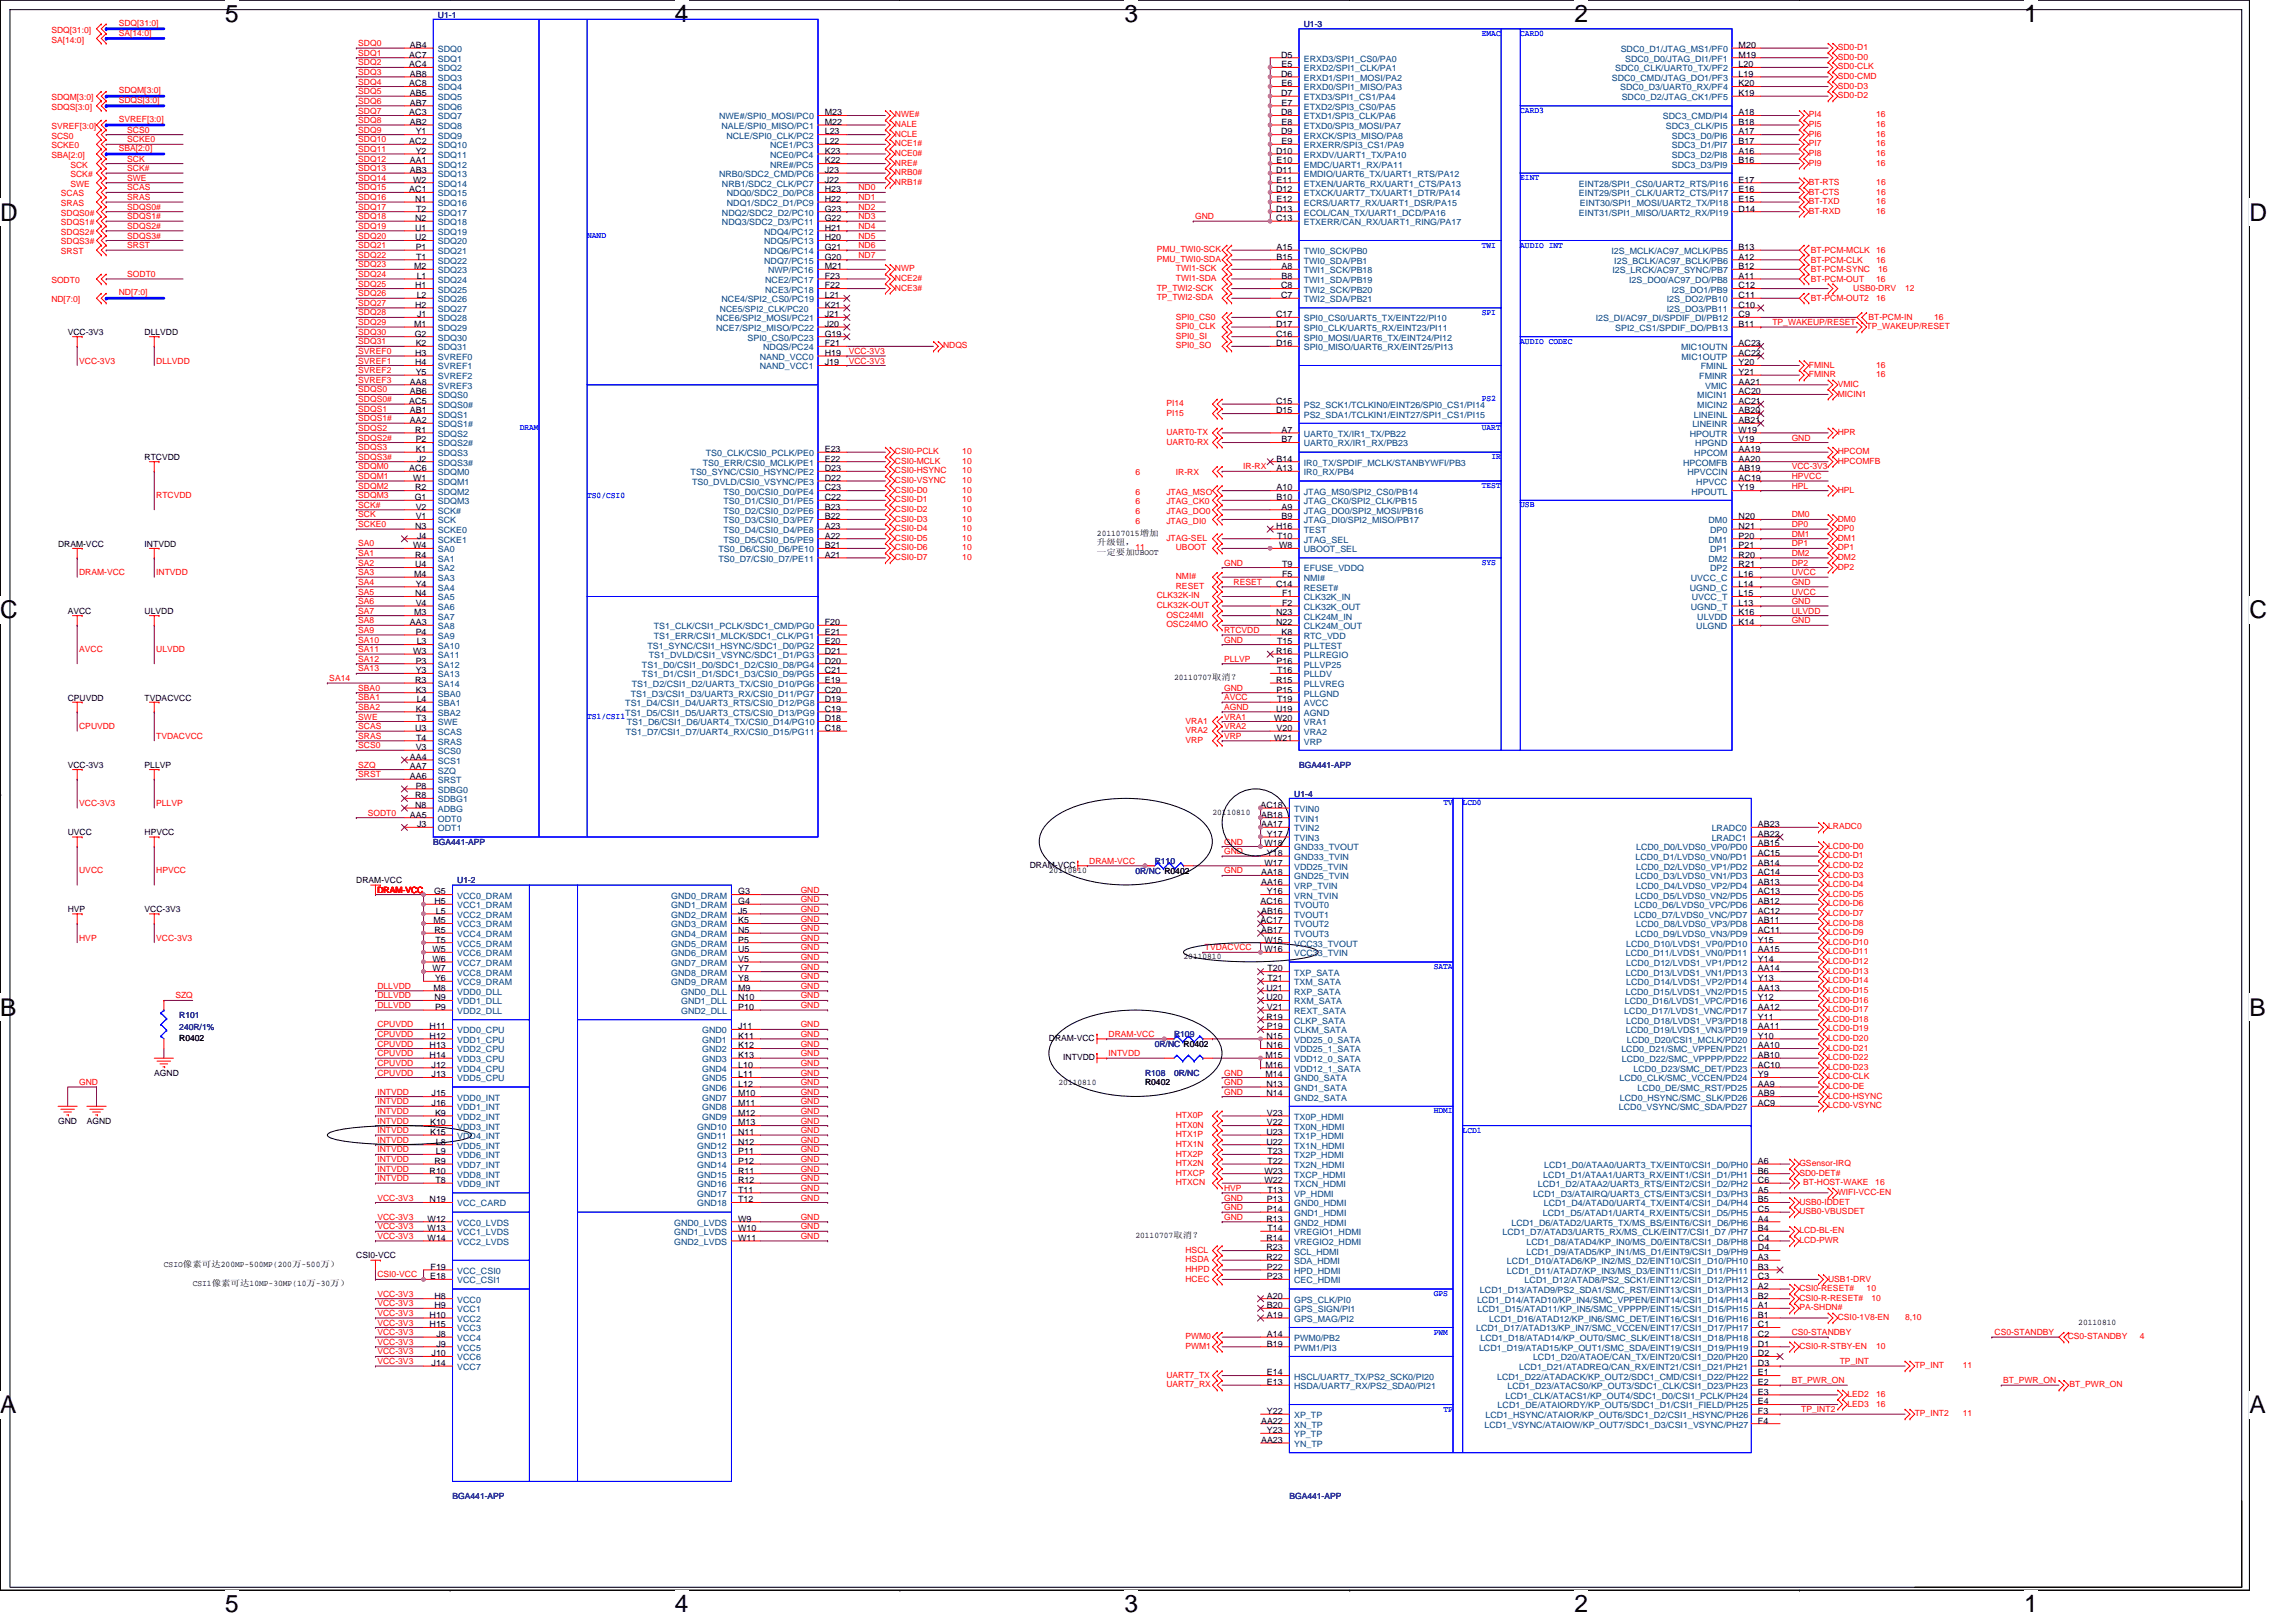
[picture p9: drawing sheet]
<svg xmlns="http://www.w3.org/2000/svg" width="297mm" height="210mm" viewBox="0 0 297 210" stroke-linecap="round" stroke-linejoin="round" font-family="sans-serif">
<defs><g id="words">
<g font-size="3.2">
<text x="29.1" y="2.8">5</text>
<text x="87.3" y="2.8">4</text>
<text x="145.5" y="2.8">3</text>
<text x="203.7" y="2.8">2</text>
<text x="261.9" y="2.8">1</text>
<text x="0" y="28.5">D</text>
<text x="291" y="28.5">D</text>
<text x="0" y="80">C</text>
<text x="291" y="80">C</text>
<text x="0" y="131.4">B</text>
<text x="291" y="131.4">B</text>
<text x="0" y="182.8">A</text>
<text x="291" y="182.8">A</text>
<text x="29.1" y="208.6">5</text>
<text x="87.3" y="208.6">4</text>
<text x="145.5" y="208.6">3</text>
<text x="203.7" y="208.6">2</text>
<text x="261.9" y="208.6">1</text>
</g>
<g font-size="1.1" fill="#f00">
<text x="6.6" y="5.5">SA[14:0]</text>
<text x="6.6" y="4.3">SDQ[31:0]</text>
<text x="15.4" y="3.3">SDQ[31:0]</text>
<text x="15.4" y="4.6">SA[14:0]</text>
<text x="46.4" y="6">SDQ0</text>
<text x="46.4" y="7.2">SDQ1</text>
<text x="46.4" y="8.5">SDQ2</text>
<text x="46.4" y="9.7">SDQ3</text>
<text x="46.4" y="10.9">SDQ4</text>
<text x="237.8" y="6.5">SD0-D1</text>
<text x="237.8" y="7.7">SD0-D0</text>
<text x="237.8" y="9">SD0-CLK</text>
<text x="237.8" y="10.2">SD0-CMD</text>
<text x="237.8" y="11.5">SD0-D3</text>
<text x="6.6" y="16.7">SVREF[3:0]</text>
<text x="6.6" y="17.9">SCS0</text>
<text x="6.6" y="13">SDQM[3:0]</text>
<text x="6.6" y="14.2">SDQS[3:0]</text>
<text x="15.4" y="15.8">SVREF[3:0]</text>
<text x="15.4" y="12.1">SDQM[3:0]</text>
<text x="15.4" y="13.3">SDQS[3:0]</text>
<text x="16.5" y="17.2">SCS0</text>
<text x="46.4" y="12.2">SDQ5</text>
<text x="46.4" y="13.4">SDQ6</text>
<text x="46.4" y="14.7">SDQ7</text>
<text x="46.4" y="15.9">SDQ8</text>
<text x="46.4" y="17.2">SDQ9</text>
<text x="115.8" y="15.2">NWE#</text>
<text x="115.8" y="16.4">NALE</text>
<text x="115.8" y="17.7">NCLE</text>
<text x="234" y="15.2">PI4</text>
<text x="234" y="16.4">PI5</text>
<text x="234" y="17.7">PI6</text>
<text x="237.8" y="12.7">SD0-D2</text>
<text x="242.7" y="15.2">16</text>
<text x="242.7" y="16.4">16</text>
<text x="242.7" y="17.7">16</text>
<text x="6.6" y="20.4">SBA[2:0]</text>
<text x="6.6" y="19.2">SCKE0</text>
<text x="9.1" y="21.7">SCK</text>
<text x="9.1" y="22.9">SCK#</text>
<text x="15.4" y="19.5">SBA[2:0]</text>
<text x="16.5" y="20.9">SCK</text>
<text x="16.5" y="22.1">SCK#</text>
<text x="16.5" y="23.4">SWE</text>
<text x="16.5" y="18.4">SCKE0</text>
<text x="46.4" y="18.4">SDQ10</text>
<text x="46.4" y="19.7">SDQ11</text>
<text x="46.4" y="20.9">SDQ12</text>
<text x="46.4" y="22.1">SDQ13</text>
<text x="46.4" y="23.4">SDQ14</text>
<text x="115.8" y="18.9">NCE1#</text>
<text x="115.8" y="20.2">NCE0#</text>
<text x="115.8" y="21.4">NRE#</text>
<text x="115.8" y="22.7">NRB0#</text>
<text x="115.8" y="23.9">NRB1#</text>
<text x="234" y="23.9">BT-RTS</text>
<text x="234" y="18.9">PI7</text>
<text x="234" y="20.2">PI8</text>
<text x="234" y="21.4">PI9</text>
<text x="242.7" y="18.9">16</text>
<text x="242.7" y="20.2">16</text>
<text x="242.7" y="21.4">16</text>
<text x="242.7" y="23.9">16</text>
<text x="7.9" y="29.1">SDQS1#</text>
<text x="7.9" y="25.4">SCAS</text>
<text x="7.9" y="26.6">SRAS</text>
<text x="7.9" y="27.9">SDQS0#</text>
<text x="9.1" y="24.2">SWE</text>
<text x="16.5" y="28.4">SDQS1#</text>
<text x="16.5" y="24.6">SCAS</text>
<text x="16.5" y="25.9">SRAS</text>
<text x="16.5" y="29.6">SDQS2#</text>
<text x="16.5" y="27.1">SDQS0#</text>
<text x="46.4" y="24.6">SDQ15</text>
<text x="46.4" y="25.9">SDQ16</text>
<text x="46.4" y="28.4">SDQ18</text>
<text x="46.4" y="29.6">SDQ19</text>
<text x="46.4" y="27.1">SDQ17</text>
<text x="111.1" y="24.6">ND0</text>
<text x="111.1" y="25.9">ND1</text>
<text x="111.1" y="27.1">ND2</text>
<text x="111.1" y="28.4">ND3</text>
<text x="111.1" y="29.6">ND4</text>
<text x="154.6" y="28.4">GND</text>
<text x="234" y="27.6">BT-RXD</text>
<text x="234" y="26.4">BT-TXD</text>
<text x="234" y="25.2">BT-CTS</text>
<text x="242.7" y="27.6">16</text>
<text x="242.7" y="26.4">16</text>
<text x="242.7" y="25.2">16</text>
<text x="7.9" y="32.9">SRST</text>
<text x="7.9" y="30.4">SDQS2#</text>
<text x="7.9" y="31.6">SDQS3#</text>
<text x="16.5" y="32.1">SRST</text>
<text x="16.5" y="30.9">SDQS3#</text>
<text x="16.5" y="35.8">SODT0</text>
<text x="46.4" y="30.9">SDQ20</text>
<text x="46.4" y="32.1">SDQ21</text>
<text x="46.4" y="33.4">SDQ22</text>
<text x="46.4" y="34.6">SDQ23</text>
<text x="46.4" y="35.8">SDQ24</text>
<text x="111.1" y="30.9">ND5</text>
<text x="111.1" y="32.1">ND6</text>
<text x="111.1" y="33.4">ND7</text>
<text x="115.8" y="35.1">NWP</text>
<text x="149.6" y="32.6">PMU_TWI0-SCK</text>
<text x="149.6" y="33.9">PMU_TWI0-SDA</text>
<text x="152.1" y="35.1">TWI1-SCK</text>
<text x="234.3" y="34">BT-PCM-CLK</text>
<text x="234.3" y="35.2">BT-PCM-SYNC</text>
<text x="234.3" y="32.7">BT-PCM-MCLK</text>
<text x="242.7" y="34">16</text>
<text x="242.7" y="32.7">16</text>
<text x="243" y="35.2">16</text>
<text x="6.6" y="36.6">SODT0</text>
<text x="6.6" y="39.1">ND[7:0]</text>
<text x="15.4" y="38.2">ND[7:0]</text>
<text x="46.4" y="37.1">SDQ25</text>
<text x="46.4" y="38.3">SDQ26</text>
<text x="46.4" y="39.6">SDQ27</text>
<text x="46.4" y="40.8">SDQ28</text>
<text x="115.8" y="36.4">NCE2#</text>
<text x="115.8" y="37.6">NCE3#</text>
<text x="149.6" y="37.6">TP_TWI2-SCK</text>
<text x="149.6" y="38.9">TP_TWI2-SDA</text>
<text x="152.1" y="36.4">TWI1-SDA</text>
<text x="152.1" y="41.3">SPI0_CS0</text>
<text x="234.3" y="36.5">BT-PCM-OUT</text>
<text x="234.3" y="39">BT-PCM-OUT2</text>
<text x="239.8" y="37.6">USB0-DRV</text>
<text x="241.7" y="41.5">BT-PCM-IN</text>
<text x="242.7" y="39">16</text>
<text x="242.7" y="36.5">16</text>
<text x="246.5" y="37.6">12</text>
<text x="250.2" y="41.5">16</text>
<text x="10.2" y="47">VCC-3V3</text>
<text x="20.2" y="47">DLLVDD</text>
<text x="46.4" y="42.1">SDQ29</text>
<text x="46.4" y="43.3">SDQ30</text>
<text x="46.4" y="44.6">SDQ31</text>
<text x="46.4" y="45.8">SVREF0</text>
<text x="46.4" y="47">SVREF1</text>
<text x="109.8" y="45.8">VCC-3V3</text>
<text x="109.8" y="47">VCC-3V3</text>
<text x="122" y="45.1">NDQS</text>
<text x="152.1" y="42.6">SPI0_CLK</text>
<text x="152.1" y="43.8">SPI0_SI</text>
<text x="152.1" y="45.1">SPI0_SO</text>
<text x="229.3" y="42.1">TP_WAKEUP/RESET</text>
<text x="234" y="47.6">FMINL</text>
<text x="241.5" y="42.6">TP_WAKEUP/RESET</text>
<text x="242.7" y="47.6">16</text>
<text x="46.4" y="49.5">SVREF3</text>
<text x="46.4" y="48.3">SVREF2</text>
<text x="46.4" y="50.8">SDQS0</text>
<text x="46.4" y="52">SDQS0#</text>
<text x="46.4" y="53.3">SDQS1</text>
<text x="150.9" y="52.5">PI14</text>
<text x="150.9" y="53.8">PI15</text>
<text x="234" y="48.8">FMINR</text>
<text x="237.8" y="50.1">VMIC</text>
<text x="237.8" y="51.3">MICIN1</text>
<text x="242.7" y="48.8">16</text>
<text x="46.4" y="54.5">SDQS1#</text>
<text x="46.4" y="55.8">SDQS2</text>
<text x="46.4" y="57">SDQS2#</text>
<text x="46.4" y="58.3">SDQS3</text>
<text x="46.4" y="59.5">SDQS3#</text>
<text x="115.8" y="58.8">CSI0-PCLK</text>
<text x="124.5" y="58.8">10</text>
<text x="150.9" y="56.3">UART0-TX</text>
<text x="150.9" y="57.5">UART0-RX</text>
<text x="231.8" y="57">GND</text>
<text x="237.8" y="56.3">HPR</text>
<text x="237.8" y="58.8">HPCOM</text>
<text x="20.2" y="64.5">RTCVDD</text>
<text x="46.4" y="60.7">SDQM0</text>
<text x="46.4" y="62">SDQM1</text>
<text x="46.4" y="63.2">SDQM2</text>
<text x="46.4" y="64.5">SDQM3</text>
<text x="46.4" y="65.7">SCK#</text>
<text x="115.8" y="60">CSI0-MCLK</text>
<text x="115.8" y="61.3">CSI0-HSYNC</text>
<text x="115.8" y="62.5">CSI0-VSYNC</text>
<text x="115.8" y="63.8">CSI0-D0</text>
<text x="115.8" y="65">CSI0-D1</text>
<text x="124.5" y="61.3">10</text>
<text x="124.5" y="60">10</text>
<text x="124.5" y="62.5">10</text>
<text x="124.5" y="63.8">10</text>
<text x="124.5" y="65">10</text>
<text x="146.9" y="64">6</text>
<text x="146.9" y="65.2">6</text>
<text x="146.9" y="61.5">6</text>
<text x="150.9" y="64">JTAG_MSO</text>
<text x="150.9" y="65.2">JTAG_CK0</text>
<text x="152.1" y="61.5">IR-RX</text>
<text x="160.8" y="60.7">IR-RX</text>
<text x="231.8" y="60.7">VCC-3V3</text>
<text x="231.8" y="62">HPVCC</text>
<text x="231.8" y="63.2">HPL</text>
<text x="237.8" y="60">HPCOMFB</text>
<text x="237.8" y="63.8">HPL</text>
<text x="46.4" y="67">SCK</text>
<text x="46.4" y="68.2">SCKE0</text>
<text x="46.4" y="70.7">SA0</text>
<text x="46.4" y="71.9">SA1</text>
<text x="115.8" y="67.5">CSI0-D3</text>
<text x="115.8" y="68.7">CSI0-D4</text>
<text x="115.8" y="70">CSI0-D5</text>
<text x="115.8" y="71.2">CSI0-D6</text>
<text x="115.8" y="66.2">CSI0-D2</text>
<text x="124.5" y="67.5">10</text>
<text x="124.5" y="68.7">10</text>
<text x="124.5" y="70">10</text>
<text x="124.5" y="71.2">10</text>
<text x="124.5" y="66.2">10</text>
<text x="146.9" y="66.5">6</text>
<text x="146.9" y="67.7">6</text>
<text x="146.9" y="71.2">11</text>
<text x="150.9" y="70">JTAG-SEL</text>
<text x="150.9" y="66.5">JTAG_DO0</text>
<text x="150.9" y="67.7">JTAG_DI0</text>
<text x="152.1" y="71.2">UBOOT</text>
<text x="231.8" y="67">DM0</text>
<text x="231.8" y="68.2">DP0</text>
<text x="231.8" y="69.4">DM1</text>
<text x="231.8" y="70.7">DP1</text>
<text x="231.8" y="71.9">DM2</text>
<text x="237.8" y="67.5">DM0</text>
<text x="237.8" y="68.7">DP0</text>
<text x="237.8" y="70">DM1</text>
<text x="237.8" y="71.2">DP1</text>
<text x="10.2" y="74.4">DRAM-VCC</text>
<text x="20.2" y="74.4">INTVDD</text>
<text x="46.4" y="73.2">SA2</text>
<text x="46.4" y="74.4">SA3</text>
<text x="46.4" y="75.7">SA4</text>
<text x="46.4" y="76.9">SA5</text>
<text x="115.8" y="72.5">CSI0-D7</text>
<text x="124.5" y="72.5">10</text>
<text x="149.6" y="77.4">CLK32K-IN</text>
<text x="152.1" y="75">NMI#</text>
<text x="152.1" y="76.2">RESET</text>
<text x="158.4" y="73.2">GND</text>
<text x="159.6" y="75.7">RESET</text>
<text x="231.8" y="76.9">UVCC</text>
<text x="231.8" y="74.4">UVCC</text>
<text x="231.8" y="75.7">GND</text>
<text x="231.8" y="73.2">DP2</text>
<text x="237.8" y="72.5">DM2</text>
<text x="237.8" y="73.7">DP2</text>
<text x="46.4" y="78.1">SA6</text>
<text x="46.4" y="79.4">SA7</text>
<text x="46.4" y="80.6">SA8</text>
<text x="46.4" y="81.9">SA9</text>
<text x="46.4" y="83.1">SA10</text>
<text x="149.6" y="78.7">CLK32K-OUT</text>
<text x="150.9" y="79.9">OSC24MI</text>
<text x="150.9" y="81.2">OSC24MO</text>
<text x="158.4" y="81.9">RTCVDD</text>
<text x="158.4" y="83.1">GND</text>
<text x="231.8" y="78.1">GND</text>
<text x="231.8" y="79.4">ULVDD</text>
<text x="231.8" y="80.6">GND</text>
<text x="10.2" y="84.4">AVCC</text>
<text x="20.2" y="84.4">ULVDD</text>
<text x="42.6" y="88.1">SA14</text>
<text x="46.4" y="84.4">SA11</text>
<text x="46.4" y="85.6">SA12</text>
<text x="46.4" y="86.9">SA13</text>
<text x="46.4" y="89.4">SBA0</text>
<text x="158.4" y="85.6">PLLVP</text>
<text x="158.4" y="89.4">GND</text>
<text x="10.2" y="94.3">CPUVDD</text>
<text x="20.2" y="95.6">TVDACVCC</text>
<text x="46.4" y="90.6">SBA1</text>
<text x="46.4" y="91.8">SBA2</text>
<text x="46.4" y="93.1">SWE</text>
<text x="46.4" y="94.3">SCAS</text>
<text x="46.4" y="95.6">SRAS</text>
<text x="153.4" y="93.6">VRA1</text>
<text x="153.4" y="94.9">VRA2</text>
<text x="158.4" y="90.6">AVCC</text>
<text x="158.4" y="93.1">VRA1</text>
<text x="158.4" y="91.8">AGND</text>
<text x="158.4" y="94.3">VRA2</text>
<text x="158.4" y="95.6">VRP</text>
<text x="46.4" y="96.8">SCS0</text>
<text x="46.4" y="100.6">SRST</text>
<text x="46.4" y="99.3">SZQ</text>
<text x="153.4" y="96.1">VRP</text>
<text x="10.2" y="104.3">VCC-3V3</text>
<text x="20.2" y="104.3">PLLVP</text>
<text x="47.6" y="105.5">SODT0</text>
<text x="236.5" y="107.3">LRADC0</text>
<text x="10.2" y="113">UVCC</text>
<text x="20.2" y="113">HPVCC</text>
<text x="140.9" y="111.8">DRAM-VCC</text>
<text x="158.4" y="110.5">GND</text>
<text x="158.4" y="113">GND</text>
<text x="158.4" y="109.3">GND</text>
<text x="236.5" y="109.8">LCD0-D0</text>
<text x="236.5" y="111">LCD0-D1</text>
<text x="236.5" y="112.3">LCD0-D2</text>
<text x="236.5" y="113.5">LCD0-D3</text>
<text x="48.8" y="115.5">DRAM-VCC</text>
<text x="103.6" y="115.5">GND</text>
<text x="103.6" y="116.7">GND</text>
<text x="103.6" y="118">GND</text>
<text x="103.6" y="119.2">GND</text>
<text x="236.5" y="114.8">LCD0-D4</text>
<text x="236.5" y="116">LCD0-D5</text>
<text x="236.5" y="117.3">LCD0-D6</text>
<text x="236.5" y="118.5">LCD0-D7</text>
<text x="236.5" y="119.8">LCD0-D8</text>
<text x="10.2" y="121.7">HVP</text>
<text x="20.2" y="121.7">VCC-3V3</text>
<text x="103.6" y="121.7">GND</text>
<text x="103.6" y="120.5">GND</text>
<text x="103.6" y="123">GND</text>
<text x="103.6" y="124.2">GND</text>
<text x="103.6" y="125.5">GND</text>
<text x="155.9" y="123">TVDACVCC</text>
<text x="236.5" y="121">LCD0-D9</text>
<text x="236.5" y="122.2">LCD0-D10</text>
<text x="236.5" y="123.5">LCD0-D11</text>
<text x="236.5" y="124.7">LCD0-D12</text>
<text x="236.5" y="126">LCD0-D13</text>
<text x="22.7" y="129.2">SZQ</text>
<text x="48.8" y="127.9">DLLVDD</text>
<text x="48.8" y="129.2">DLLVDD</text>
<text x="48.8" y="130.4">DLLVDD</text>
<text x="103.6" y="126.7">GND</text>
<text x="103.6" y="127.9">GND</text>
<text x="103.6" y="129.2">GND</text>
<text x="103.6" y="130.4">GND</text>
<text x="236.5" y="127.2">LCD0-D14</text>
<text x="236.5" y="128.5">LCD0-D15</text>
<text x="236.5" y="129.7">LCD0-D16</text>
<text x="236.5" y="131">LCD0-D17</text>
<text x="48.8" y="132.9">CPUVDD</text>
<text x="48.8" y="134.2">CPUVDD</text>
<text x="48.8" y="135.4">CPUVDD</text>
<text x="48.8" y="136.7">CPUVDD</text>
<text x="48.8" y="137.9">CPUVDD</text>
<text x="103.6" y="134.2">GND</text>
<text x="103.6" y="135.4">GND</text>
<text x="103.6" y="136.7">GND</text>
<text x="103.6" y="137.9">GND</text>
<text x="103.6" y="132.9">GND</text>
<text x="143.4" y="136.7">INTVDD</text>
<text x="143.4" y="134.2">DRAM-VCC</text>
<text x="236.5" y="132.2">LCD0-D18</text>
<text x="236.5" y="133.4">LCD0-D19</text>
<text x="236.5" y="134.7">LCD0-D20</text>
<text x="236.5" y="135.9">LCD0-D21</text>
<text x="236.5" y="137.2">LCD0-D22</text>
<text x="10.2" y="140.4">GND</text>
<text x="48.8" y="139.1">CPUVDD</text>
<text x="48.8" y="141.6">INTVDD</text>
<text x="48.8" y="142.9">INTVDD</text>
<text x="103.6" y="139.1">GND</text>
<text x="103.6" y="140.4">GND</text>
<text x="103.6" y="141.6">GND</text>
<text x="103.6" y="142.9">GND</text>
<text x="158.4" y="139.1">GND</text>
<text x="158.4" y="140.4">GND</text>
<text x="158.4" y="141.6">GND</text>
<text x="236.5" y="139.7">LCD0-CLK</text>
<text x="236.5" y="140.9">LCD0-DE</text>
<text x="236.5" y="142.2">LCD0-HSYNC</text>
<text x="236.5" y="143.4">LCD0-VSYNC</text>
<text x="236.5" y="138.4">LCD0-D23</text>
<text x="48.8" y="144.1">INTVDD</text>
<text x="48.8" y="145.4">INTVDD</text>
<text x="48.8" y="146.6">INTVDD</text>
<text x="48.8" y="147.8">INTVDD</text>
<text x="48.8" y="149.1">INTVDD</text>
<text x="103.6" y="144.1">GND</text>
<text x="103.6" y="145.4">GND</text>
<text x="103.6" y="146.6">GND</text>
<text x="103.6" y="147.8">GND</text>
<text x="103.6" y="149.1">GND</text>
<text x="152.1" y="144.7">HTX0P</text>
<text x="152.1" y="145.9">HTX0N</text>
<text x="152.1" y="147.1">HTX1P</text>
<text x="152.1" y="148.4">HTX1N</text>
<text x="152.1" y="149.6">HTX2P</text>
<text x="48.8" y="150.3">INTVDD</text>
<text x="48.8" y="151.6">INTVDD</text>
<text x="48.8" y="152.8">INTVDD</text>
<text x="48.8" y="155.3">VCC-3V3</text>
<text x="103.6" y="150.3">GND</text>
<text x="103.6" y="151.6">GND</text>
<text x="103.6" y="152.8">GND</text>
<text x="103.6" y="154.1">GND</text>
<text x="103.6" y="155.3">GND</text>
<text x="152.1" y="150.9">HTX2N</text>
<text x="152.1" y="152.1">HTXCP</text>
<text x="152.1" y="153.4">HTXCN</text>
<text x="158.4" y="154.1">HVP</text>
<text x="158.4" y="155.3">GND</text>
<text x="232.8" y="150.9">GSensor-IRQ</text>
<text x="232.8" y="152.1">SD0-DET#</text>
<text x="232.8" y="155.9">USB0-IDDET</text>
<text x="233.3" y="153.4">BT-HOST-WAKE</text>
<text x="237.8" y="154.6">WIFI-VCC-EN</text>
<text x="242.6" y="153.4">16</text>
<text x="48.8" y="157.8">VCC-3V3</text>
<text x="48.8" y="159">VCC-3V3</text>
<text x="48.8" y="160.3">VCC-3V3</text>
<text x="103.6" y="157.8">GND</text>
<text x="103.6" y="159">GND</text>
<text x="103.6" y="160.3">GND</text>
<text x="158.4" y="156.6">GND</text>
<text x="158.4" y="157.8">GND</text>
<text x="232.8" y="157.1">USB0-VBUSDET</text>
<text x="232.8" y="159.6">LCD-BL-EN</text>
<text x="232.8" y="160.8">LCD-PWR</text>
<text x="48.8" y="167.8">VCC-3V3</text>
<text x="48.8" y="165.3">CSI0-VCC</text>
<text x="153.4" y="164.5">HHPD</text>
<text x="153.4" y="165.8">HCEC</text>
<text x="153.4" y="162.1">HSCL</text>
<text x="153.4" y="163.3">HSDA</text>
<text x="232.8" y="167">CSI0-RESET#</text>
<text x="236.5" y="165.8">USB1-DRV</text>
<text x="241.5" y="167">10</text>
<text x="48.8" y="169">VCC-3V3</text>
<text x="48.8" y="170.3">VCC-3V3</text>
<text x="48.8" y="171.5">VCC-3V3</text>
<text x="48.8" y="172.7">VCC-3V3</text>
<text x="48.8" y="174">VCC-3V3</text>
<text x="153.4" y="173.3">PWM0</text>
<text x="231.8" y="172.7">CS0-STANDBY</text>
<text x="232.8" y="169.5">PA-SHDN#</text>
<text x="232.8" y="168.3">CSI0-R-RESET#</text>
<text x="237.8" y="170.8">CSI0-1V8-EN</text>
<text x="242.1" y="168.3">10</text>
<text x="246.5" y="170.8">8,10</text>
<text x="258" y="172.7">CS0-STANDBY</text>
<text x="267.5" y="173.3">CS0-STANDBY</text>
<text x="276.8" y="173.3">4</text>
<text x="48.8" y="175.2">VCC-3V3</text>
<text x="48.8" y="176.5">VCC-3V3</text>
<text x="150.9" y="178.2">UART7_TX</text>
<text x="150.9" y="179.5">UART7_RX</text>
<text x="153.4" y="174.5">PWM1</text>
<text x="231.8" y="179">BT_PWR_ON</text>
<text x="232.8" y="174.5">CSI0-R-STBY-EN</text>
<text x="238" y="176.5">TP_INT</text>
<text x="242.7" y="174.5">10</text>
<text x="247.7" y="177">TP_INT</text>
<text x="253.9" y="177">11</text>
<text x="259.2" y="179">BT_PWR_ON</text>
<text x="267.8" y="179.5">BT_PWR_ON</text>
<text x="233" y="182.7">TP_INT2</text>
<text x="239" y="180.7">LED2</text>
<text x="239" y="182">LED3</text>
<text x="242.7" y="180.7">16</text>
<text x="242.7" y="182">16</text>
<text x="247.7" y="183.2">TP_INT2</text>
<text x="253.9" y="183.2">11</text>
</g>
<g font-size="1.1" fill="#000080">
<text x="56.7" y="2.3">U1-1</text>
<text x="168.7" y="3.5">U1-3</text>
<text x="168.1" y="99.3">BGA441-APP</text>
<text x="167.4" y="103.1">U1-4</text>
<text x="56" y="109.3">BGA441-APP</text>
<text x="146.9" y="113">0R/NC R0402</text>
<text x="149.4" y="111.8">R110</text>
<text x="59.2" y="114.3">U1-2</text>
<text x="23.2" y="131.7">R101</text>
<text x="23.2" y="133.2">240R/1%</text>
<text x="149.4" y="135.4">0R/NC R0402</text>
<text x="151.9" y="134.2">R109</text>
<text x="148.1" y="139.2">R108</text>
<text x="151.9" y="139.2">0R/NC</text>
<text x="58.5" y="193.9">BGA441-APP</text>
<text x="166.8" y="193.9">BGA441-APP</text>
</g>
<g font-size="1.1" fill="#00f">
<text x="191.7" y="4.6">EMAC</text>
<text x="196.7" y="4.6">CARD0</text>
<text x="196.7" y="14.6">CARD3</text>
<text x="196.7" y="23.3">EINT</text>
<text x="76" y="30.8">NAND</text>
<text x="191.7" y="32">TWI</text>
<text x="196.7" y="32">AUDIO INT</text>
<text x="191.7" y="40.7">SPI</text>
<text x="196.7" y="44.5">AUDIO CODEC</text>
<text x="191.7" y="51.9">PS2</text>
<text x="67.2" y="55.7">DRAM</text>
<text x="191.7" y="55.7">UART</text>
<text x="193" y="59.4">IR</text>
<text x="76" y="64.4">TS0/CSI0</text>
<text x="191.7" y="63.1">TEST</text>
<text x="196.7" y="65.6">USB</text>
<text x="191.7" y="73.1">SYS</text>
<text x="76" y="93">TS1/CSI1</text>
<text x="186.7" y="104.2">TV</text>
<text x="189.2" y="104.2">LCD0</text>
<text x="185.5" y="125.4">SATA</text>
<text x="185.5" y="144">HDMI</text>
<text x="189.2" y="146.5">LCD1</text>
<text x="185.5" y="167.7">GPS</text>
<text x="185.5" y="172.7">PWM</text>
<text x="186.7" y="182.6">TP</text>
</g>
<g font-size="1.1">
<text x="53" y="7.5">AC7</text>
<text x="53" y="8.7">AC4</text>
<text x="53" y="11.2">AC8</text>
<text x="53" y="6.2">AB4</text>
<text x="53" y="9.9">AB8</text>
<text x="165.7" y="7.5">D5</text>
<text x="165.7" y="9.9">D6</text>
<text x="165.8" y="8.7">E5</text>
<text x="165.8" y="11.2">E6</text>
<text x="224.9" y="7.5">M19</text>
<text x="224.9" y="6.2">M20</text>
<text x="224.9" y="9.9">L19</text>
<text x="224.9" y="11.2">K20</text>
<text x="224.9" y="8.7">L20</text>
<text x="53" y="14.9">AC3</text>
<text x="53" y="12.4">AB5</text>
<text x="53" y="13.7">AB7</text>
<text x="53" y="16.2">AB2</text>
<text x="53.8" y="17.4">Y1</text>
<text x="106.7" y="14.9">M23</text>
<text x="106.7" y="17.4">L23</text>
<text x="106.7" y="16.2">M22</text>
<text x="165.7" y="12.4">D7</text>
<text x="165.7" y="14.9">D8</text>
<text x="165.7" y="17.4">D9</text>
<text x="165.8" y="13.7">E7</text>
<text x="165.8" y="16.2">E8</text>
<text x="224.9" y="16.2">B18</text>
<text x="224.9" y="17.4">A17</text>
<text x="224.9" y="14.9">A18</text>
<text x="224.9" y="12.4">K19</text>
<text x="53" y="18.6">AC2</text>
<text x="53" y="21.1">AA1</text>
<text x="53" y="22.4">AB3</text>
<text x="53.5" y="23.6">W2</text>
<text x="53.8" y="19.9">Y2</text>
<text x="106.7" y="18.6">L22</text>
<text x="106.7" y="19.9">K23</text>
<text x="106.7" y="21.1">K22</text>
<text x="106.7" y="22.4">J23</text>
<text x="106.7" y="23.6">J22</text>
<text x="165.1" y="19.9">D10</text>
<text x="165.1" y="22.4">D11</text>
<text x="165.2" y="21.1">E10</text>
<text x="165.2" y="23.6">E11</text>
<text x="165.8" y="18.6">E9</text>
<text x="224.9" y="18.6">B17</text>
<text x="224.9" y="19.9">A16</text>
<text x="224.9" y="21.1">B16</text>
<text x="224.9" y="23.6">E17</text>
<text x="53" y="24.9">AC1</text>
<text x="53.7" y="26.1">N1</text>
<text x="53.7" y="28.6">N2</text>
<text x="53.7" y="29.8">U1</text>
<text x="53.8" y="27.4">T2</text>
<text x="106.7" y="29.8">H21</text>
<text x="106.7" y="24.9">H23</text>
<text x="106.7" y="26.1">H22</text>
<text x="106.7" y="27.4">G23</text>
<text x="106.7" y="28.6">G22</text>
<text x="165.1" y="24.9">D12</text>
<text x="165.1" y="27.4">D13</text>
<text x="165.1" y="28.6">C13</text>
<text x="165.2" y="26.1">E12</text>
<text x="224.9" y="24.9">E16</text>
<text x="224.9" y="27.4">D14</text>
<text x="224.9" y="26.1">E15</text>
<text x="53.6" y="34.8">M2</text>
<text x="53.7" y="31.1">U2</text>
<text x="53.8" y="32.3">P1</text>
<text x="53.8" y="33.6">T1</text>
<text x="106.7" y="31.1">H20</text>
<text x="106.7" y="32.3">G21</text>
<text x="106.7" y="33.6">G20</text>
<text x="106.7" y="34.8">M21</text>
<text x="165.2" y="32.3">A15</text>
<text x="165.2" y="33.6">B15</text>
<text x="165.8" y="34.8">A8</text>
<text x="224.9" y="33.6">A12</text>
<text x="224.9" y="34.8">B12</text>
<text x="224.9" y="32.3">B13</text>
<text x="53.7" y="37.3">H1</text>
<text x="53.7" y="39.8">H2</text>
<text x="53.9" y="36.1">L1</text>
<text x="53.9" y="38.6">L2</text>
<text x="54" y="41">J1</text>
<text x="106.7" y="39.8">K21</text>
<text x="106.7" y="36.1">F23</text>
<text x="106.7" y="37.3">F22</text>
<text x="106.7" y="41">J21</text>
<text x="106.7" y="38.6">L21</text>
<text x="165.1" y="41">C17</text>
<text x="165.7" y="37.3">C8</text>
<text x="165.7" y="38.6">C7</text>
<text x="165.8" y="36.1">B8</text>
<text x="224.9" y="36.1">A11</text>
<text x="224.9" y="37.3">C12</text>
<text x="224.9" y="38.6">C11</text>
<text x="224.9" y="39.8">C10</text>
<text x="224.9" y="41">C9</text>
<text x="8.8" y="43.3">VCC-3V3</text>
<text x="18.7" y="43.3">DLLVDD</text>
<text x="53.6" y="42.3">M1</text>
<text x="53.7" y="43.5">G2</text>
<text x="53.7" y="46">H3</text>
<text x="53.7" y="47.3">H4</text>
<text x="53.8" y="44.8">K2</text>
<text x="106.7" y="43.5">G19</text>
<text x="106.7" y="46">H19</text>
<text x="106.7" y="47.3">J19</text>
<text x="106.7" y="44.8">F21</text>
<text x="106.7" y="42.3">J20</text>
<text x="165.1" y="42.3">D17</text>
<text x="165.1" y="43.5">C16</text>
<text x="165.1" y="44.8">D16</text>
<text x="224.9" y="44.8">AC23</text>
<text x="224.9" y="47.3">Y20</text>
<text x="224.9" y="46">AC22</text>
<text x="224.9" y="42.3">B11</text>
<text x="53" y="52.3">AC5</text>
<text x="53" y="49.8">AA8</text>
<text x="53" y="51">AB6</text>
<text x="53" y="53.5">AB1</text>
<text x="53.8" y="48.5">Y5</text>
<text x="165.1" y="52.3">C15</text>
<text x="165.1" y="53.5">D15</text>
<text x="224.9" y="53.5">AB20</text>
<text x="224.9" y="51">AC20</text>
<text x="224.9" y="52.3">AC21</text>
<text x="224.9" y="48.5">Y21</text>
<text x="224.9" y="49.8">AA21</text>
<text x="18.7" y="59.5">RTCVDD</text>
<text x="53" y="54.7">AA2</text>
<text x="53.7" y="56">R1</text>
<text x="53.8" y="57.2">P2</text>
<text x="53.8" y="58.5">K1</text>
<text x="54" y="59.7">J2</text>
<text x="106.7" y="58.5">E23</text>
<text x="106.7" y="59.7">E22</text>
<text x="165.2" y="59.7">B14</text>
<text x="165.8" y="56">A7</text>
<text x="165.8" y="57.2">B7</text>
<text x="224.9" y="57.2">V19</text>
<text x="224.9" y="59.7">AA20</text>
<text x="224.9" y="54.7">AB21</text>
<text x="224.9" y="58.5">AA19</text>
<text x="224.9" y="56">W19</text>
<text x="53" y="61">AC6</text>
<text x="53.5" y="62.2">W1</text>
<text x="53.7" y="64.7">G1</text>
<text x="53.7" y="63.5">R2</text>
<text x="53.8" y="65.9">V2</text>
<text x="106.7" y="62.2">D22</text>
<text x="106.7" y="63.5">C23</text>
<text x="106.7" y="64.7">C22</text>
<text x="106.7" y="65.9">B23</text>
<text x="106.7" y="61">D23</text>
<text x="165.2" y="61">A13</text>
<text x="165.2" y="63.5">A10</text>
<text x="165.2" y="64.7">B10</text>
<text x="165.8" y="65.9">A9</text>
<text x="224.9" y="61">AB19</text>
<text x="224.9" y="63.5">Y19</text>
<text x="224.9" y="62.2">AC19</text>
<text x="7.5" y="70.7">DRAM-VCC</text>
<text x="18.7" y="70.7">INTVDD</text>
<text x="53.5" y="70.9">W4</text>
<text x="53.7" y="68.4">N3</text>
<text x="53.8" y="67.2">V1</text>
<text x="54" y="69.7">J4</text>
<text x="106.7" y="70.9">B21</text>
<text x="106.7" y="67.2">B22</text>
<text x="106.7" y="68.4">A23</text>
<text x="106.7" y="69.7">A22</text>
<text x="141.9" y="69.4">201107015增加</text>
<text x="141.9" y="70.6">升级钮，</text>
<text x="141.9" y="71.8">一定要加UBOOT</text>
<text x="165.1" y="68.4">H16</text>
<text x="165.2" y="69.7">T10</text>
<text x="165.5" y="70.9">W8</text>
<text x="165.8" y="67.2">B9</text>
<text x="224.9" y="68.4">N21</text>
<text x="224.9" y="70.9">P21</text>
<text x="224.9" y="67.2">N20</text>
<text x="224.9" y="69.7">P20</text>
<text x="53.6" y="74.7">M4</text>
<text x="53.7" y="72.2">R4</text>
<text x="53.7" y="73.4">U4</text>
<text x="53.7" y="77.2">N4</text>
<text x="53.8" y="75.9">Y4</text>
<text x="106.7" y="72.2">A21</text>
<text x="165.1" y="75.9">C14</text>
<text x="165.9" y="73.4">T9</text>
<text x="165.9" y="74.7">F5</text>
<text x="165.9" y="77.2">F1</text>
<text x="224.9" y="73.4">R21</text>
<text x="224.9" y="77.2">L15</text>
<text x="224.9" y="74.7">L16</text>
<text x="224.9" y="72.2">R20</text>
<text x="224.9" y="75.9">L14</text>
<text x="8.8" y="79.4">AVCC</text>
<text x="18.7" y="79.4">ULVDD</text>
<text x="53" y="80.9">AA3</text>
<text x="53.6" y="79.6">M3</text>
<text x="53.8" y="78.4">V4</text>
<text x="53.8" y="82.1">P4</text>
<text x="53.9" y="83.4">L3</text>
<text x="106.7" y="80.9">F20</text>
<text x="106.7" y="82.1">E21</text>
<text x="106.7" y="83.4">E20</text>
<text x="165.1" y="79.6">N23</text>
<text x="165.1" y="80.9">N22</text>
<text x="165.2" y="83.4">T15</text>
<text x="165.8" y="82.1">K8</text>
<text x="165.9" y="78.4">F2</text>
<text x="224.9" y="79.6">K16</text>
<text x="224.9" y="78.4">L13</text>
<text x="224.9" y="80.9">K14</text>
<text x="53.5" y="84.6">W3</text>
<text x="53.7" y="88.3">R3</text>
<text x="53.8" y="85.9">P3</text>
<text x="53.8" y="87.1">Y3</text>
<text x="53.8" y="89.6">K3</text>
<text x="106.7" y="85.9">D20</text>
<text x="106.7" y="87.1">C21</text>
<text x="106.7" y="84.6">D21</text>
<text x="106.7" y="89.6">C20</text>
<text x="106.7" y="88.3">E19</text>
<text x="151.9" y="88">20110707取消？</text>
<text x="165.1" y="84.6">R16</text>
<text x="165.1" y="88.3">R15</text>
<text x="165.2" y="85.9">P16</text>
<text x="165.2" y="89.6">P15</text>
<text x="165.2" y="87.1">T16</text>
<text x="8.8" y="90.6">CPUVDD</text>
<text x="18.7" y="90.6">TVDACVCC</text>
<text x="53.7" y="94.6">U3</text>
<text x="53.8" y="92.1">K4</text>
<text x="53.8" y="93.3">T3</text>
<text x="53.8" y="95.8">T4</text>
<text x="53.9" y="90.8">L4</text>
<text x="106.7" y="90.8">D19</text>
<text x="106.7" y="92.1">C19</text>
<text x="106.7" y="93.3">D18</text>
<text x="106.7" y="94.6">C18</text>
<text x="164.8" y="93.3">W20</text>
<text x="164.8" y="95.8">W21</text>
<text x="165.1" y="92.1">U19</text>
<text x="165.2" y="94.6">V20</text>
<text x="165.2" y="90.8">T19</text>
<text x="8.8" y="99.3">VCC-3V3</text>
<text x="18.7" y="99.3">PLLVP</text>
<text x="53" y="98.3">AA4</text>
<text x="53" y="99.5">AA7</text>
<text x="53" y="100.8">AA6</text>
<text x="53.8" y="97">V3</text>
<text x="53" y="105.8">AA5</text>
<text x="53.7" y="103.3">R8</text>
<text x="53.7" y="104.5">N8</text>
<text x="53.8" y="102">P8</text>
<text x="54" y="107">J3</text>
<text x="156.9" y="105.5">20110810</text>
<text x="163.1" y="104.5">AC18</text>
<text x="163.1" y="105.8">AB18</text>
<text x="163.1" y="107">AA17</text>
<text x="227.4" y="107">AB23</text>
<text x="8.8" y="108.1">UVCC</text>
<text x="18.7" y="108.1">HPVCC</text>
<text x="133.2" y="112.3">DRAM-VCC</text>
<text x="135.7" y="112.9">20110810</text>
<text x="163.1" y="113.2">AA18</text>
<text x="163.6" y="109.5">W18</text>
<text x="163.6" y="112">W17</text>
<text x="163.9" y="108.3">Y17</text>
<text x="163.9" y="110.7">Y18</text>
<text x="227.4" y="108.3">AB22</text>
<text x="227.4" y="110.7">AC15</text>
<text x="227.4" y="113.2">AC14</text>
<text x="227.4" y="109.5">AB15</text>
<text x="227.4" y="112">AB14</text>
<text x="8.8" y="118">HVP</text>
<text x="18.7" y="118">VCC-3V3</text>
<text x="46.1" y="114.3">DRAM-VCC</text>
<text x="56.1" y="119.5">M5</text>
<text x="56.2" y="115.7">G5</text>
<text x="56.2" y="117">H5</text>
<text x="56.4" y="118.2">L5</text>
<text x="95.5" y="115.7">G3</text>
<text x="95.5" y="117">G4</text>
<text x="95.5" y="118.2">J5</text>
<text x="95.5" y="119.5">K5</text>
<text x="163.1" y="117">AC16</text>
<text x="163.1" y="119.5">AC17</text>
<text x="163.1" y="114.5">AA16</text>
<text x="163.1" y="118.2">AB16</text>
<text x="163.9" y="115.7">Y16</text>
<text x="227.4" y="115.7">AC13</text>
<text x="227.4" y="117">AB12</text>
<text x="227.4" y="114.5">AB13</text>
<text x="227.4" y="118.2">AC12</text>
<text x="227.4" y="119.5">AB11</text>
<text x="56" y="123.2">W5</text>
<text x="56" y="124.4">W6</text>
<text x="56" y="125.7">W7</text>
<text x="56.2" y="120.7">R5</text>
<text x="56.3" y="121.9">T5</text>
<text x="95.5" y="120.7">N5</text>
<text x="95.5" y="121.9">P5</text>
<text x="95.5" y="123.2">U5</text>
<text x="95.5" y="124.4">V5</text>
<text x="95.5" y="125.7">Y7</text>
<text x="153.1" y="124.1">20110810</text>
<text x="163.1" y="120.7">AB17</text>
<text x="163.6" y="121.9">W15</text>
<text x="163.6" y="123.2">W16</text>
<text x="164" y="125.7">T20</text>
<text x="227.4" y="120.7">AC11</text>
<text x="227.4" y="121.9">Y15</text>
<text x="227.4" y="124.4">Y14</text>
<text x="227.4" y="123.2">AA15</text>
<text x="227.4" y="125.7">AA14</text>
<text x="56.1" y="128.2">M8</text>
<text x="56.2" y="129.4">N9</text>
<text x="56.3" y="126.9">Y6</text>
<text x="56.3" y="130.7">P9</text>
<text x="95.5" y="126.9">Y8</text>
<text x="95.5" y="128.2">M9</text>
<text x="95.5" y="129.4">N10</text>
<text x="95.5" y="130.7">P10</text>
<text x="163.8" y="128.2">U21</text>
<text x="163.8" y="129.4">U20</text>
<text x="163.8" y="131.9">R19</text>
<text x="163.9" y="130.7">V21</text>
<text x="164" y="126.9">T21</text>
<text x="227.4" y="129.4">Y12</text>
<text x="227.4" y="130.7">AA12</text>
<text x="227.4" y="126.9">Y13</text>
<text x="227.4" y="131.9">Y11</text>
<text x="227.4" y="128.2">AA13</text>
<text x="23.2" y="134.7">R0402</text>
<text x="55.6" y="133.2">H11</text>
<text x="55.6" y="134.4">H12</text>
<text x="55.6" y="135.6">H13</text>
<text x="55.6" y="136.9">H14</text>
<text x="95.5" y="133.2">J11</text>
<text x="95.5" y="134.4">K11</text>
<text x="95.5" y="135.6">K12</text>
<text x="95.5" y="136.9">K13</text>
<text x="135.7" y="134.7">DRAM-VCC</text>
<text x="137.6" y="137.2">INTVDD</text>
<text x="163.7" y="136.9">M15</text>
<text x="163.8" y="134.4">N15</text>
<text x="163.8" y="135.6">N16</text>
<text x="163.9" y="133.2">P19</text>
<text x="227.4" y="135.6">AA10</text>
<text x="227.4" y="134.4">Y10</text>
<text x="227.4" y="133.2">AA11</text>
<text x="227.4" y="136.9">AB10</text>
<text x="20" y="139.2">AGND</text>
<text x="55.8" y="138.1">J12</text>
<text x="55.8" y="139.4">J13</text>
<text x="55.8" y="141.9">J15</text>
<text x="55.8" y="143.1">J16</text>
<text x="95.5" y="138.1">L10</text>
<text x="95.5" y="139.4">L11</text>
<text x="95.5" y="140.6">L12</text>
<text x="95.5" y="141.9">M10</text>
<text x="95.5" y="143.1">M11</text>
<text x="136.9" y="140.3">20110810</text>
<text x="148.1" y="140.4">R0402</text>
<text x="163.7" y="138.1">M16</text>
<text x="163.7" y="139.4">M14</text>
<text x="163.8" y="140.6">N13</text>
<text x="163.8" y="141.9">N14</text>
<text x="227.4" y="138.1">AC10</text>
<text x="227.4" y="140.6">AA9</text>
<text x="227.4" y="143.1">AC9</text>
<text x="227.4" y="141.9">AB9</text>
<text x="227.4" y="139.4">Y9</text>
<text x="7.5" y="145.4">GND</text>
<text x="11.2" y="145.4">AGND</text>
<text x="55.6" y="145.6">K10</text>
<text x="55.6" y="146.8">K15</text>
<text x="56.3" y="144.4">K9</text>
<text x="56.4" y="148.1">L8</text>
<text x="56.4" y="149.3">L9</text>
<text x="95.5" y="145.6">M13</text>
<text x="95.5" y="146.8">N11</text>
<text x="95.5" y="148.1">N12</text>
<text x="95.5" y="149.3">P11</text>
<text x="95.5" y="144.4">M12</text>
<text x="163.8" y="146.8">U23</text>
<text x="163.8" y="148.1">U22</text>
<text x="163.9" y="144.4">V23</text>
<text x="163.9" y="145.6">V22</text>
<text x="164" y="149.3">T23</text>
<text x="55.6" y="151.8">R10</text>
<text x="55.6" y="155.6">N19</text>
<text x="56.2" y="150.6">R9</text>
<text x="56.3" y="153.1">T8</text>
<text x="95.5" y="150.6">P12</text>
<text x="95.5" y="151.8">R11</text>
<text x="95.5" y="153.1">R12</text>
<text x="95.5" y="154.3">T11</text>
<text x="95.5" y="155.6">T12</text>
<text x="163.6" y="151.8">W23</text>
<text x="163.6" y="153.1">W22</text>
<text x="163.9" y="155.6">P13</text>
<text x="164" y="150.6">T22</text>
<text x="164" y="154.3">T13</text>
<text x="227.4" y="155.6">B5</text>
<text x="227.4" y="151.8">B6</text>
<text x="227.4" y="154.3">A5</text>
<text x="227.4" y="150.6">A6</text>
<text x="227.4" y="153.1">C6</text>
<text x="55.3" y="158.1">W12</text>
<text x="55.3" y="159.3">W13</text>
<text x="55.3" y="160.5">W14</text>
<text x="95.5" y="158.1">W9</text>
<text x="95.5" y="159.3">W10</text>
<text x="95.5" y="160.5">W11</text>
<text x="146.9" y="160.2">20110707取消？</text>
<text x="163.8" y="158.1">R13</text>
<text x="163.8" y="160.5">R14</text>
<text x="163.8" y="161.8">R23</text>
<text x="163.9" y="156.8">P14</text>
<text x="164" y="159.3">T14</text>
<text x="227.4" y="159.3">B4</text>
<text x="227.4" y="156.8">C5</text>
<text x="227.4" y="160.5">C4</text>
<text x="227.4" y="161.8">D4</text>
<text x="227.4" y="158.1">A4</text>
<text x="21.2" y="164">CSIO像素可达200MP-500MP(200万-500万）</text>
<text x="24.9" y="166.4">CSI1像素可达10MP-30MP(10万-30万）</text>
<text x="46.1" y="162.8">CSI0-VCC</text>
<text x="55.6" y="165.5">E18</text>
<text x="55.7" y="164.3">F19</text>
<text x="56.2" y="168">H8</text>
<text x="163.8" y="163">R22</text>
<text x="163.9" y="168">A20</text>
<text x="163.9" y="164.3">P22</text>
<text x="163.9" y="165.5">P23</text>
<text x="227.4" y="165.5">C3</text>
<text x="227.4" y="168">B2</text>
<text x="227.4" y="163">A3</text>
<text x="227.4" y="164.3">B3</text>
<text x="227.4" y="166.8">A2</text>
<text x="55.6" y="170.5">H10</text>
<text x="55.6" y="171.7">H15</text>
<text x="56.2" y="169.2">H9</text>
<text x="56.5" y="173">J8</text>
<text x="163.9" y="169.2">B20</text>
<text x="163.9" y="170.5">A19</text>
<text x="163.9" y="173">A14</text>
<text x="227.4" y="170.5">B1</text>
<text x="227.4" y="173">C2</text>
<text x="227.4" y="171.7">C1</text>
<text x="227.4" y="169.2">A1</text>
<text x="268.9" y="171.4">20110810</text>
<text x="55.8" y="175.5">J10</text>
<text x="55.8" y="176.7">J14</text>
<text x="56.5" y="174.2">J9</text>
<text x="163.9" y="174.2">B19</text>
<text x="163.9" y="177.9">E14</text>
<text x="163.9" y="179.2">E13</text>
<text x="227.4" y="175.5">D2</text>
<text x="227.4" y="174.2">D1</text>
<text x="227.4" y="177.9">E1</text>
<text x="227.4" y="179.2">E2</text>
<text x="227.4" y="176.7">D3</text>
<text x="163.1" y="184.2">AA22</text>
<text x="163.9" y="182.9">Y22</text>
<text x="163.9" y="185.4">Y23</text>
<text x="227.4" y="180.4">E3</text>
<text x="227.4" y="181.7">E4</text>
<text x="227.4" y="182.9">F3</text>
<text x="227.4" y="184.2">F4</text>
<text x="163.1" y="186.7">AA23</text>
</g>
<g font-size="1.1" fill="#004080">
<text x="56.7" y="6.7">SDQ0</text>
<text x="56.7" y="8">SDQ1</text>
<text x="56.7" y="9.2">SDQ2</text>
<text x="56.7" y="10.5">SDQ3</text>
<text x="56.7" y="11.7">SDQ4</text>
<text x="168.7" y="8">ERXD3/SPI1_CS0/PA0</text>
<text x="168.7" y="9.2">ERXD2/SPI1_CLK/PA1</text>
<text x="168.7" y="10.5">ERXD1/SPI1_MOSI/PA2</text>
<text x="168.7" y="11.7">ERXD0/SPI1_MISO/PA3</text>
<text x="208.5" y="10.5">SDC0_CMD/JTAG_DO1/PF3</text>
<text x="209" y="9.2">SDC0_CLK/UART0_TX/PF2</text>
<text x="209.6" y="11.7">SDC0_D3/UART0_RX/PF4</text>
<text x="209.7" y="6.7">SDC0_D1/JTAG_MS1/PF0</text>
<text x="210.2" y="8">SDC0_D0/JTAG_DI1/PF1</text>
<text x="56.7" y="13">SDQ5</text>
<text x="56.7" y="14.2">SDQ6</text>
<text x="56.7" y="15.5">SDQ7</text>
<text x="56.7" y="16.7">SDQ8</text>
<text x="56.7" y="17.9">SDQ9</text>
<text x="93" y="15.5">NWE#/SPI0_MOSI/PC0</text>
<text x="93.3" y="16.7">NALE/SPI0_MISO/PC1</text>
<text x="94" y="17.9">NCLE/SPI0_CLK/PC2</text>
<text x="168.7" y="13">ETXD3/SPI1_CS1/PA4</text>
<text x="168.7" y="14.2">ETXD2/SPI3_CS0/PA5</text>
<text x="168.7" y="15.5">ETXD1/SPI3_CLK/PA6</text>
<text x="168.7" y="16.7">ETXD0/SPI3_MOSI/PA7</text>
<text x="168.7" y="17.9">ERXCK/SPI3_MISO/PA8</text>
<text x="209.8" y="13">SDC0_D2/JTAG_CK1/PF5</text>
<text x="215.1" y="15.5">SDC3_CMD/PI4</text>
<text x="215.5" y="16.7">SDC3_CLK/PI5</text>
<text x="216.3" y="17.9">SDC3_D0/PI6</text>
<text x="56.7" y="19.2">SDQ10</text>
<text x="56.7" y="20.4">SDQ11</text>
<text x="56.7" y="21.7">SDQ12</text>
<text x="56.7" y="22.9">SDQ13</text>
<text x="93" y="22.9">NRB0/SDC2_CMD/PC6</text>
<text x="99.6" y="19.2">NCE1/PC3</text>
<text x="99.6" y="20.4">NCE0/PC4</text>
<text x="99.6" y="21.7">NRE#/PC5</text>
<text x="168.7" y="19.2">ERXERR/SPI3_CS1/PA9</text>
<text x="168.7" y="20.4">ERXDV/UART1_TX/PA10</text>
<text x="168.7" y="21.7">EMDC/UART1_RX/PA11</text>
<text x="168.7" y="22.9">EMDIO/UART6_TX/UART1_RTS/PA12</text>
<text x="216.3" y="19.2">SDC3_D1/PI7</text>
<text x="216.3" y="20.4">SDC3_D2/PI8</text>
<text x="216.3" y="21.7">SDC3_D3/PI9</text>
<text x="56.7" y="24.2">SDQ14</text>
<text x="56.7" y="25.4">SDQ15</text>
<text x="56.7" y="26.6">SDQ16</text>
<text x="56.7" y="27.9">SDQ17</text>
<text x="56.7" y="29.1">SDQ18</text>
<text x="93.4" y="24.2">NRB1/SDC2_CLK/PC7</text>
<text x="93.4" y="27.9">NDQ2/SDC2_D2/PC10</text>
<text x="93.4" y="29.1">NDQ3/SDC2_D3/PC11</text>
<text x="94" y="25.4">NDQ0/SDC2_D0/PC8</text>
<text x="94" y="26.6">NDQ1/SDC2_D1/PC9</text>
<text x="168.7" y="24.2">ETXEN/UART6_RX/UART1_CTS/PA13</text>
<text x="168.7" y="25.4">ETXCK/UART7_TX/UART1_DTR/PA14</text>
<text x="168.7" y="26.6">ECRS/UART7_RX/UART1_DSR/PA15</text>
<text x="168.7" y="27.9">ECOL/CAN_TX/UART1_DCD/PA16</text>
<text x="168.7" y="29.1">ETXERR/CAN_RX/UART1_RING/PA17</text>
<text x="204.3" y="24.2">EINT28/SPI1_CS0/UART2_RTS/PI16</text>
<text x="204.3" y="25.4">EINT29/SPI1_CLK/UART2_CTS/PI17</text>
<text x="204.3" y="27.9">EINT31/SPI1_MISO/UART2_RX/PI19</text>
<text x="204.4" y="26.6">EINT30/SPI1_MOSI/UART2_TX/PI18</text>
<text x="56.7" y="30.4">SDQ19</text>
<text x="56.7" y="31.6">SDQ20</text>
<text x="56.7" y="32.9">SDQ21</text>
<text x="56.7" y="34.1">SDQ22</text>
<text x="56.7" y="35.3">SDQ23</text>
<text x="98.9" y="30.4">NDQ4/PC12</text>
<text x="98.9" y="31.6">NDQ5/PC13</text>
<text x="98.9" y="32.9">NDQ6/PC14</text>
<text x="98.9" y="34.1">NDQ7/PC15</text>
<text x="99.4" y="35.3">NWP/PC16</text>
<text x="168.7" y="32.9">TWI0_SCK/PB0</text>
<text x="168.7" y="34.1">TWI0_SDA/PB1</text>
<text x="168.7" y="35.3">TWI1_SCK/PB18</text>
<text x="208.5" y="32.9">I2S_MCLK/AC97_MCLK/PB5</text>
<text x="208.6" y="35.3">I2S_LRCK/AC97_SYNC/PB7</text>
<text x="208.8" y="34.1">I2S_BCLK/AC97_BCLK/PB6</text>
<text x="56.7" y="36.6">SDQ24</text>
<text x="56.7" y="37.8">SDQ25</text>
<text x="56.7" y="39.1">SDQ26</text>
<text x="56.7" y="40.3">SDQ27</text>
<text x="56.7" y="41.6">SDQ28</text>
<text x="92.6" y="41.6">NCE6/SPI2_MOSI/PC21</text>
<text x="93.1" y="40.3">NCE5/SPI2_CLK/PC20</text>
<text x="93.3" y="39.1">NCE4/SPI2_CS0/PC19</text>
<text x="99" y="36.6">NCE2/PC17</text>
<text x="99" y="37.8">NCE3/PC18</text>
<text x="168.7" y="36.6">TWI1_SDA/PB19</text>
<text x="168.7" y="37.8">TWI2_SCK/PB20</text>
<text x="168.7" y="39.1">TWI2_SDA/PB21</text>
<text x="168.7" y="41.6">SPI0_CS0/UART5_TX/EINT22/PI10</text>
<text x="206.4" y="41.6">I2S_DI/AC97_DI/SPDIF_DI/PB12</text>
<text x="210.8" y="36.6">I2S_DO0/AC97_DO/PB8</text>
<text x="215.6" y="39.1">I2S_DO2/PB10</text>
<text x="215.6" y="40.3">I2S_DO3/PB11</text>
<text x="216.3" y="37.8">I2S_DO1/PB9</text>
<text x="56.7" y="42.8">SDQ29</text>
<text x="56.7" y="44.1">SDQ30</text>
<text x="56.7" y="45.3">SDQ31</text>
<text x="56.7" y="46.6">SVREF0</text>
<text x="56.7" y="47.8">SVREF1</text>
<text x="92.6" y="42.8">NCE7/SPI2_MISO/PC22</text>
<text x="96.7" y="44.1">SPI0_CS0/PC23</text>
<text x="98.3" y="46.6">NAND_VCC0</text>
<text x="98.3" y="47.8">NAND_VCC1</text>
<text x="98.7" y="45.3">NDQS/PC24</text>
<text x="168.7" y="42.8">SPI0_CLK/UART5_RX/EINT23/PI11</text>
<text x="168.7" y="44.1">SPI0_MOSI/UART6_TX/EINT24/PI12</text>
<text x="168.7" y="45.3">SPI0_MISO/UART6_RX/EINT25/PI13</text>
<text x="209" y="42.8">SPI2_CS1/SPDIF_DO/PB13</text>
<text x="217.5" y="45.3">MIC1OUTN</text>
<text x="217.5" y="46.6">MIC1OUTP</text>
<text x="220" y="47.8">FMINL</text>
<text x="56.7" y="49">SVREF2</text>
<text x="56.7" y="50.3">SVREF3</text>
<text x="56.7" y="51.5">SDQS0</text>
<text x="56.7" y="52.8">SDQS0#</text>
<text x="168.7" y="52.8">PS2_SCK1/TCLKIN0/EINT26/SPI0_CS1/PI14</text>
<text x="219.6" y="51.5">MICIN1</text>
<text x="219.6" y="52.8">MICIN2</text>
<text x="219.8" y="49">FMINR</text>
<text x="220.6" y="50.3">VMIC</text>
<text x="56.7" y="54">SDQS1</text>
<text x="56.7" y="55.3">SDQS1#</text>
<text x="56.7" y="56.5">SDQS2</text>
<text x="56.7" y="57.8">SDQS2#</text>
<text x="56.7" y="59">SDQS3</text>
<text x="91.3" y="59">TS0_CLK/CSI0_PCLK/PE0</text>
<text x="168.7" y="54">PS2_SDA1/TCLKIN1/EINT27/SPI1_CS1/PI15</text>
<text x="168.7" y="56.5">UART0_TX/IR1_TX/PB22</text>
<text x="168.7" y="57.8">UART0_RX/IR1_RX/PB23</text>
<text x="218.6" y="56.5">HPOUTR</text>
<text x="218.9" y="55.3">LINEINR</text>
<text x="219.1" y="54">LINEINL</text>
<text x="219.2" y="59">HPCOM</text>
<text x="219.3" y="57.8">HPGND</text>
<text x="56.7" y="60.2">SDQS3#</text>
<text x="56.7" y="61.5">SDQM0</text>
<text x="56.7" y="62.7">SDQM1</text>
<text x="56.7" y="64">SDQM2</text>
<text x="56.7" y="65.2">SDQM3</text>
<text x="89.3" y="61.5">TS0_SYNC/CSI0_HSYNC/PE2</text>
<text x="89.5" y="62.7">TS0_DVLD/CSI0_VSYNC/PE3</text>
<text x="90.9" y="60.2">TS0_ERR/CSI0_MCLK/PE1</text>
<text x="93.6" y="64">TS0_D0/CSI0_D0/PE4</text>
<text x="93.6" y="65.2">TS0_D1/CSI0_D1/PE5</text>
<text x="168.7" y="60.2">IR0_TX/SPDIF_MCLK/STANBYWFI/PB3</text>
<text x="168.7" y="61.5">IR0_RX/PB4</text>
<text x="168.7" y="64">JTAG_MS0/SPI2_CS0/PB14</text>
<text x="168.7" y="65.2">JTAG_CK0/SPI2_CLK/PB15</text>
<text x="217.7" y="60.2">HPCOMFB</text>
<text x="218.3" y="61.5">HPVCCIN</text>
<text x="218.8" y="64">HPOUTL</text>
<text x="219.5" y="62.7">HPVCC</text>
<text x="56.7" y="66.5">SCK#</text>
<text x="56.7" y="67.7">SCK</text>
<text x="56.7" y="69">SCKE0</text>
<text x="56.7" y="70.2">SCKE1</text>
<text x="56.7" y="71.5">SA0</text>
<text x="93" y="71.5">TS0_D6/CSI0_D6/PE10</text>
<text x="93.6" y="66.5">TS0_D2/CSI0_D2/PE6</text>
<text x="93.6" y="67.7">TS0_D3/CSI0_D3/PE7</text>
<text x="93.6" y="69">TS0_D4/CSI0_D4/PE8</text>
<text x="93.6" y="70.2">TS0_D5/CSI0_D5/PE9</text>
<text x="168.7" y="66.5">JTAG_DO0/SPI2_MOSI/PB16</text>
<text x="168.7" y="67.7">JTAG_DI0/SPI2_MISO/PB17</text>
<text x="168.7" y="69">TEST</text>
<text x="168.7" y="70.2">JTAG_SEL</text>
<text x="168.7" y="71.5">UBOOT_SEL</text>
<text x="221" y="67.7">DM0</text>
<text x="221" y="70.2">DM1</text>
<text x="221.2" y="69">DP0</text>
<text x="221.2" y="71.5">DP1</text>
<text x="56.7" y="72.7">SA1</text>
<text x="56.7" y="73.9">SA2</text>
<text x="56.7" y="75.2">SA3</text>
<text x="56.7" y="76.4">SA4</text>
<text x="56.7" y="77.7">SA5</text>
<text x="93" y="72.7">TS0_D7/CSI0_D7/PE11</text>
<text x="168.7" y="73.9">EFUSE_VDDQ</text>
<text x="168.7" y="75.2">NMI#</text>
<text x="168.7" y="76.4">RESET#</text>
<text x="168.7" y="77.7">CLK32K_IN</text>
<text x="218.6" y="76.4">UGND_C</text>
<text x="218.8" y="75.2">UVCC_C</text>
<text x="218.9" y="77.7">UVCC_T</text>
<text x="221" y="72.7">DM2</text>
<text x="221.2" y="73.9">DP2</text>
<text x="56.7" y="78.9">SA6</text>
<text x="56.7" y="80.2">SA7</text>
<text x="56.7" y="81.4">SA8</text>
<text x="56.7" y="82.7">SA9</text>
<text x="56.7" y="83.9">SA10</text>
<text x="83.8" y="83.9">TS1_SYNC/CSI1_HSYNC/SDC1_D0/PG2</text>
<text x="84.6" y="81.4">TS1_CLK/CSI1_PCLK/SDC1_CMD/PG0</text>
<text x="84.6" y="82.7">TS1_ERR/CSI1_MLCK/SDC1_CLK/PG1</text>
<text x="168.7" y="78.9">CLK32K_OUT</text>
<text x="168.7" y="80.2">CLK24M_IN</text>
<text x="168.7" y="81.4">CLK24M_OUT</text>
<text x="168.7" y="82.7">RTC_VDD</text>
<text x="168.7" y="83.9">PLLTEST</text>
<text x="218.8" y="78.9">UGND_T</text>
<text x="219.5" y="81.4">ULGND</text>
<text x="219.6" y="80.2">ULVDD</text>
<text x="56.7" y="85.1">SA11</text>
<text x="56.7" y="86.4">SA12</text>
<text x="56.7" y="87.6">SA13</text>
<text x="56.7" y="88.9">SA14</text>
<text x="81.7" y="88.9">TS1_D2/CSI1_D2/UART3_TX/CSI0_D10/PG6</text>
<text x="83.1" y="86.4">TS1_D0/CSI1_D0/SDC1_D2/CSI0_D8/PG4</text>
<text x="83.1" y="87.6">TS1_D1/CSI1_D1/SDC1_D3/CSI0_D9/PG5</text>
<text x="83.9" y="85.1">TS1_DVLD/CSI1_VSYNC/SDC1_D1/PG3</text>
<text x="168.7" y="85.1">PLLREGIO</text>
<text x="168.7" y="86.4">PLLVP25</text>
<text x="168.7" y="87.6">PLLDV</text>
<text x="168.7" y="88.9">PLLVREG</text>
<text x="56.7" y="90.1">SBA0</text>
<text x="56.7" y="91.4">SBA1</text>
<text x="56.7" y="92.6">SBA2</text>
<text x="56.7" y="93.9">SWE</text>
<text x="56.7" y="95.1">SCAS</text>
<text x="80.9" y="91.4">TS1_D4/CSI1_D4/UART3_RTS/CSI0_D12/PG8</text>
<text x="80.9" y="92.6">TS1_D5/CSI1_D5/UART3_CTS/CSI0_D13/PG9</text>
<text x="81" y="95.1">TS1_D7/CSI1_D7/UART4_RX/CSI0_D15/PG11</text>
<text x="81.1" y="93.9">TS1_D6/CSI1_D6/UART4_TX/CSI0_D14/PG10</text>
<text x="81.6" y="90.1">TS1_D3/CSI1_D3/UART3_RX/CSI0_D11/PG7</text>
<text x="168.7" y="90.1">PLLGND</text>
<text x="168.7" y="91.4">AVCC</text>
<text x="168.7" y="92.6">AGND</text>
<text x="168.7" y="93.9">VRA1</text>
<text x="168.7" y="95.1">VRA2</text>
<text x="56.7" y="96.4">SRAS</text>
<text x="56.7" y="97.6">SCS0</text>
<text x="56.7" y="98.8">SCS1</text>
<text x="56.7" y="100.1">SZQ</text>
<text x="56.7" y="101.3">SRST</text>
<text x="168.7" y="96.4">VRP</text>
<text x="56.7" y="102.6">SDBG0</text>
<text x="56.7" y="103.8">SDBG1</text>
<text x="56.7" y="105.1">ADBG</text>
<text x="56.7" y="106.3">ODT0</text>
<text x="56.7" y="107.5">ODT1</text>
<text x="167.4" y="105.1">TVIN0</text>
<text x="167.4" y="106.3">TVIN1</text>
<text x="167.4" y="107.5">TVIN2</text>
<text x="221.4" y="107.5">LRADC0</text>
<text x="167.4" y="108.8">TVIN3</text>
<text x="167.4" y="110">GND33_TVOUT</text>
<text x="167.4" y="111.3">GND33_TVIN</text>
<text x="167.4" y="112.5">VDD25_TVIN</text>
<text x="167.4" y="113.8">GND25_TVIN</text>
<text x="211.6" y="111.3">LCD0_D1/LVDS0_VN0/PD1</text>
<text x="211.6" y="113.8">LCD0_D3/LVDS0_VN1/PD3</text>
<text x="211.7" y="110">LCD0_D0/LVDS0_VP0/PD0</text>
<text x="211.7" y="112.5">LCD0_D2/LVDS0_VP1/PD2</text>
<text x="221.4" y="108.8">LRADC1</text>
<text x="59.2" y="116.2">VCC0_DRAM</text>
<text x="59.2" y="117.5">VCC1_DRAM</text>
<text x="59.2" y="118.7">VCC2_DRAM</text>
<text x="59.2" y="120">VCC3_DRAM</text>
<text x="86.8" y="116.2">GND0_DRAM</text>
<text x="86.8" y="117.5">GND1_DRAM</text>
<text x="86.8" y="118.7">GND2_DRAM</text>
<text x="86.8" y="120">GND3_DRAM</text>
<text x="167.4" y="115">VRP_TVIN</text>
<text x="167.4" y="116.2">VRN_TVIN</text>
<text x="167.4" y="117.5">TVOUT0</text>
<text x="167.4" y="118.7">TVOUT1</text>
<text x="167.4" y="120">TVOUT2</text>
<text x="211.4" y="118.7">LCD0_D7/LVDS0_VNC/PD7</text>
<text x="211.5" y="117.5">LCD0_D6/LVDS0_VPC/PD6</text>
<text x="211.6" y="116.2">LCD0_D5/LVDS0_VN2/PD5</text>
<text x="211.7" y="115">LCD0_D4/LVDS0_VP2/PD4</text>
<text x="211.7" y="120">LCD0_D8/LVDS0_VP3/PD8</text>
<text x="59.2" y="121.2">VCC4_DRAM</text>
<text x="59.2" y="122.5">VCC5_DRAM</text>
<text x="59.2" y="123.7">VCC6_DRAM</text>
<text x="59.2" y="125">VCC7_DRAM</text>
<text x="86.8" y="121.2">GND4_DRAM</text>
<text x="86.8" y="122.5">GND5_DRAM</text>
<text x="86.8" y="123.7">GND6_DRAM</text>
<text x="86.8" y="125">GND7_DRAM</text>
<text x="167.4" y="121.2">TVOUT3</text>
<text x="167.4" y="122.5">VCC33_TVOUT</text>
<text x="167.4" y="123.7">VCC33_TVIN</text>
<text x="210.3" y="123.7">LCD0_D11/LVDS1_VN0/PD11</text>
<text x="210.4" y="122.5">LCD0_D10/LVDS1_VP0/PD10</text>
<text x="210.4" y="125">LCD0_D12/LVDS1_VP1/PD12</text>
<text x="211.6" y="121.2">LCD0_D9/LVDS0_VN3/PD9</text>
<text x="59.2" y="126.2">VCC8_DRAM</text>
<text x="59.2" y="127.5">VCC9_DRAM</text>
<text x="59.2" y="128.7">VDD0_DLL</text>
<text x="59.2" y="129.9">VDD1_DLL</text>
<text x="59.2" y="131.2">VDD2_DLL</text>
<text x="86.8" y="126.2">GND8_DRAM</text>
<text x="86.8" y="127.5">GND9_DRAM</text>
<text x="88.1" y="128.7">GND0_DLL</text>
<text x="88.1" y="129.9">GND1_DLL</text>
<text x="88.1" y="131.2">GND2_DLL</text>
<text x="167.4" y="126.2">TXP_SATA</text>
<text x="167.4" y="127.5">TXM_SATA</text>
<text x="167.4" y="128.7">RXP_SATA</text>
<text x="167.4" y="129.9">RXM_SATA</text>
<text x="167.4" y="131.2">REXT_SATA</text>
<text x="210.1" y="131.2">LCD0_D17/LVDS1_VNC/PD17</text>
<text x="210.2" y="129.9">LCD0_D16/LVDS1_VPC/PD16</text>
<text x="210.3" y="126.2">LCD0_D13/LVDS1_VN1/PD13</text>
<text x="210.3" y="128.7">LCD0_D15/LVDS1_VN2/PD15</text>
<text x="210.4" y="127.5">LCD0_D14/LVDS1_VP2/PD14</text>
<text x="59.2" y="133.7">VDD0_CPU</text>
<text x="59.2" y="134.9">VDD1_CPU</text>
<text x="59.2" y="136.2">VDD2_CPU</text>
<text x="59.2" y="137.4">VDD3_CPU</text>
<text x="90.8" y="133.7">GND0</text>
<text x="90.8" y="134.9">GND1</text>
<text x="90.8" y="136.2">GND2</text>
<text x="90.8" y="137.4">GND3</text>
<text x="167.4" y="132.4">CLKP_SATA</text>
<text x="167.4" y="133.7">CLKM_SATA</text>
<text x="167.4" y="134.9">VDD25_0_SATA</text>
<text x="167.4" y="136.2">VDD25_1_SATA</text>
<text x="167.4" y="137.4">VDD12_0_SATA</text>
<text x="209.8" y="136.2">LCD0_D21/SMC_VPPEN/PD21</text>
<text x="209.8" y="137.4">LCD0_D22/SMC_VPPPP/PD22</text>
<text x="210.3" y="133.7">LCD0_D19/LVDS1_VN3/PD19</text>
<text x="210.4" y="132.4">LCD0_D18/LVDS1_VP3/PD18</text>
<text x="210.5" y="134.9">LCD0_D20/CSI1_MCLK/PD20</text>
<text x="59.2" y="138.7">VDD4_CPU</text>
<text x="59.2" y="139.9">VDD5_CPU</text>
<text x="59.2" y="142.4">VDD0_INT</text>
<text x="59.2" y="143.6">VDD1_INT</text>
<text x="90.8" y="138.7">GND4</text>
<text x="90.8" y="139.9">GND5</text>
<text x="90.8" y="141.1">GND6</text>
<text x="90.8" y="142.4">GND7</text>
<text x="90.8" y="143.6">GND8</text>
<text x="167.4" y="138.7">VDD12_1_SATA</text>
<text x="167.4" y="139.9">GND0_SATA</text>
<text x="167.4" y="141.1">GND1_SATA</text>
<text x="167.4" y="142.4">GND2_SATA</text>
<text x="209.4" y="143.6">LCD0_VSYNC/SMC_SDA/PD27</text>
<text x="209.5" y="139.9">LCD0_CLK/SMC_VCCEN/PD24</text>
<text x="209.6" y="142.4">LCD0_HSYNC/SMC_SLK/PD26</text>
<text x="211.3" y="138.7">LCD0_D23/SMC_DET/PD23</text>
<text x="211.9" y="141.1">LCD0_DE/SMC_RST/PD25</text>
<text x="59.2" y="144.9">VDD2_INT</text>
<text x="59.2" y="146.1">VDD3_INT</text>
<text x="59.2" y="147.4">VDD4_INT</text>
<text x="59.2" y="148.6">VDD5_INT</text>
<text x="59.2" y="149.9">VDD6_INT</text>
<text x="90.2" y="146.1">GND10</text>
<text x="90.2" y="147.4">GND11</text>
<text x="90.2" y="148.6">GND12</text>
<text x="90.2" y="149.9">GND13</text>
<text x="90.8" y="144.9">GND9</text>
<text x="167.4" y="144.9">TX0P_HDMI</text>
<text x="167.4" y="146.1">TX0N_HDMI</text>
<text x="167.4" y="147.4">TX1P_HDMI</text>
<text x="167.4" y="148.6">TX1N_HDMI</text>
<text x="167.4" y="149.9">TX2P_HDMI</text>
<text x="59.2" y="151.1">VDD7_INT</text>
<text x="59.2" y="152.4">VDD8_INT</text>
<text x="59.2" y="153.6">VDD9_INT</text>
<text x="90.2" y="151.1">GND14</text>
<text x="90.2" y="152.4">GND15</text>
<text x="90.2" y="153.6">GND16</text>
<text x="90.2" y="154.8">GND17</text>
<text x="167.4" y="151.1">TX2N_HDMI</text>
<text x="167.4" y="152.4">TXCP_HDMI</text>
<text x="167.4" y="153.6">TXCN_HDMI</text>
<text x="167.4" y="154.8">VP_HDMI</text>
<text x="198.3" y="154.8">LCD1_D3/ATAIRQ/UART3_CTS/EINT3/CSI1_D3/PH3</text>
<text x="199" y="153.6">LCD1_D2/ATAA2/UART3_RTS/EINT2/CSI1_D2/PH2</text>
<text x="199.7" y="152.4">LCD1_D1/ATAA1/UART3_RX/EINT1/CSI1_D1/PH1</text>
<text x="199.8" y="151.1">LCD1_D0/ATAA0/UART3_TX/EINT0/CSI1_D0/PH0</text>
<text x="59.2" y="156.1">VCC_CARD</text>
<text x="59.2" y="158.6">VCC0_LVDS</text>
<text x="59.2" y="159.8">VCC1_LVDS</text>
<text x="59.2" y="161.1">VCC2_LVDS</text>
<text x="87.2" y="158.6">GND0_LVDS</text>
<text x="87.2" y="159.8">GND1_LVDS</text>
<text x="87.2" y="161.1">GND2_LVDS</text>
<text x="90.2" y="156.1">GND18</text>
<text x="167.4" y="156.1">GND0_HDMI</text>
<text x="167.4" y="157.3">GND1_HDMI</text>
<text x="167.4" y="158.6">GND2_HDMI</text>
<text x="167.4" y="159.8">VREGIO1_HDMI</text>
<text x="167.4" y="161.1">VREGIO2_HDMI</text>
<text x="194.4" y="159.8">LCD1_D7/ATAD3/UART5_RX/MS_CLK/EINT7/CSI1_D7 /PH7</text>
<text x="195.5" y="158.6">LCD1_D6/ATAD2/UART5_TX/MS_BS/EINT6/CSI1_D6/PH6</text>
<text x="197.5" y="161.1">LCD1_D8/ATAD4/KP_IN0/MS_D0/EINT8/CSI1_D8/PH8</text>
<text x="199.6" y="157.3">LCD1_D5/ATAD1/UART4_RX/EINT5/CSI1_D5/PH5</text>
<text x="199.7" y="156.1">LCD1_D4/ATAD0/UART4_TX/EINT4/CSI1_D4/PH4</text>
<text x="59.2" y="164.8">VCC_CSI0</text>
<text x="59.2" y="166">VCC_CSI1</text>
<text x="167.4" y="162.3">SCL_HDMI</text>
<text x="167.4" y="163.6">SDA_HDMI</text>
<text x="167.4" y="164.8">HPD_HDMI</text>
<text x="167.4" y="166">CEC_HDMI</text>
<text x="191.5" y="167.3">LCD1_D13/ATAD9/PS2_SDA1/SMC_RST/EINT13/CSI1_D13/PH13</text>
<text x="195" y="163.6">LCD1_D10/ATAD6/KP_IN2/MS_D2/EINT10/CSI1_D10/PH10</text>
<text x="195" y="164.8">LCD1_D11/ATAD7/KP_IN3/MS_D3/EINT11/CSI1_D11/PH11</text>
<text x="197.2" y="166">LCD1_D12/ATAD8/PS2_SCK1/EINT12/CSI1_D12/PH12</text>
<text x="197.5" y="162.3">LCD1_D9/ATAD5/KP_IN1/MS_D1/EINT9/CSI1_D9/PH9</text>
<text x="59.2" y="168.5">VCC0</text>
<text x="59.2" y="169.8">VCC1</text>
<text x="59.2" y="171">VCC2</text>
<text x="59.2" y="172.3">VCC3</text>
<text x="59.2" y="173.5">VCC4</text>
<text x="167.4" y="168.5">GPS_CLK/PI0</text>
<text x="167.4" y="169.8">GPS_SIGN/PI1</text>
<text x="167.4" y="171">GPS_MAG/PI2</text>
<text x="167.4" y="173.5">PWM0/PB2</text>
<text x="191" y="172.3">LCD1_D17/ATAD13/KP_IN7/SMC_VCCEN/EINT17/CSI1_D17/PH17</text>
<text x="191.1" y="168.5">LCD1_D14/ATAD10/KP_IN4/SMC_VPPEN/EINT14/CSI1_D14/PH14</text>
<text x="191.2" y="169.8">LCD1_D15/ATAD11/KP_IN5/SMC_VPPPP/EINT15/CSI1_D15/PH15</text>
<text x="191.5" y="173.5">LCD1_D18/ATAD14/KP_OUT0/SMC_SLK/EINT18/CSI1_D18/PH18</text>
<text x="192.7" y="171">LCD1_D16/ATAD12/KP_IN6/SMC_DET/EINT16/CSI1_D16/PH16</text>
<text x="59.2" y="174.8">VCC5</text>
<text x="59.2" y="176">VCC6</text>
<text x="59.2" y="177.2">VCC7</text>
<text x="167.4" y="174.8">PWM1/PI3</text>
<text x="167.4" y="178.5">HSCL/UART7_TX/PS2_SCK0/PI20</text>
<text x="167.4" y="179.7">HSDA/UART7_RX/PS2_SDA0/PI21</text>
<text x="191.3" y="174.8">LCD1_D19/ATAD15/KP_OUT1/SMC_SDA/EINT19/CSI1_D19/PH19</text>
<text x="193.7" y="178.5">LCD1_D22/ATADACK/KP_OUT2/SDC1_CMD/CSI1_D22/PH22</text>
<text x="195" y="179.7">LCD1_D23/ATACS0/KP_OUT3/SDC1_CLK/CSI1_D23/PH23</text>
<text x="196.6" y="177.2">LCD1_D21/ATADREQ/CAN_RX/EINT21/CSI1_D21/PH21</text>
<text x="198.3" y="176">LCD1_D20/ATAOE/CAN_TX/EINT20/CSI1_D20/PH20</text>
<text x="167.4" y="183.5">XP_TP</text>
<text x="167.4" y="184.7">XN_TP</text>
<text x="167.4" y="185.9">YP_TP</text>
<text x="192" y="184.7">LCD1_VSYNC/ATAIOW/KP_OUT7/SDC1_D3/CSI1_VSYNC/PH27</text>
<text x="192.2" y="183.5">LCD1_HSYNC/ATAIOR/KP_OUT6/SDC1_D2/CSI1_HSYNC/PH26</text>
<text x="193.8" y="182.2">LCD1_DE/ATAIORDY/KP_OUT5/SDC1_D1/CSI1_FIELD/PH25</text>
<text x="194.8" y="181">LCD1_CLK/ATACS1/KP_OUT4/SDC1_D0/CSI1_PCLK/PH24</text>
<text x="167.4" y="187.2">YN_TP</text>
</g>
</g></defs>
<path d="M0 0h291v205.7h-291z" fill="none" stroke="#000" stroke-width=".13"/>
<g fill="#fff">
<path d="M29.1 0h1.8v3.5h-1.8z"/>
<path d="M29.1 205.7h1.8v3.6h-1.8z"/>
</g>
<path d="M58.2 0h.1M58.2 205.7h.1" fill="none" stroke="#000" stroke-width=".13"/>
<g fill="#fff">
<path d="M87.3 0h1.8v3.5h-1.8z"/>
<path d="M87.3 205.7h1.8v3.6h-1.8z"/>
</g>
<path d="M116.4 0h.1M116.4 205.7h.1" fill="none" stroke="#000" stroke-width=".13"/>
<g fill="#fff">
<path d="M145.5 0h1.8v3.5h-1.8z"/>
<path d="M145.5 205.7h1.8v3.6h-1.8z"/>
</g>
<path d="M174.6 0h.1M174.6 205.7h.1" fill="none" stroke="#000" stroke-width=".13"/>
<g fill="#fff">
<path d="M203.7 0h1.8v3.5h-1.8z"/>
<path d="M203.7 205.7h1.8v3.6h-1.8z"/>
</g>
<path d="M232.8 0h.1M232.8 205.7h.1" fill="none" stroke="#000" stroke-width=".13"/>
<g fill="#fff">
<path d="M261.9 0h1.7v3.5h-1.7z"/>
<path d="M261.9 205.7h1.7v3.6h-1.7z"/>
<path d="M0 25.7h2.3v3.5h-2.3z"/>
<path d="M291 25.7h2.3v3.5h-2.3z"/>
<path d="M0 77.2h2.3v3.5h-2.3z"/>
<path d="M291 77.2h2.3v3.5h-2.3z"/>
</g>
<path d="M0 51.4h.1M291 51.4h.1" fill="none" stroke="#000" stroke-width=".13"/>
<g fill="#fff">
<path d="M0 128.6h2.1v3.5h-2.1z"/>
<path d="M291 128.6h2.1v3.5h-2.1z"/>
</g>
<path d="M0 102.9h.1M291 102.9h.1" fill="none" stroke="#000" stroke-width=".13"/>
<g fill="#fff">
<path d="M0 180h2.2v3.5h-2.2z"/>
<path d="M291 180h2.1v3.5h-2.1z"/>
</g>
<g fill="none" stroke="#000" stroke-width=".13">
<path d="M1.3 1.2h288.7v204.2h-288.7zM135.3 106.7a10.8 10.8 0 0 1 6-3 20.3 20.3 0 0 1 12.3 1.2 5.9 5.9 0 0 1 3.1 3.2 3.4 3.4 0 0 1-1.4 3.6 14.1 14.1 0 0 1-8.1 2.7 17.8 17.8 0 0 1-10.4-2.1 4.5 4.5 0 0 1-2.4-3.4l.1-.8 .3-.7zM136.6 134.1a10.8 10.8 0 0 1 5.9-3 20.3 20.3 0 0 1 12.3 1.2 5.9 5.9 0 0 1 3.2 3.2 3.4 3.4 0 0 1-1.4 3.6 14.1 14.1 0 0 1-8.2 2.7 17.8 17.8 0 0 1-10.4-2.1 4.5 4.5 0 0 1-2.3-3.4l.1-.8 .3-.7zM153.2 123a11.5 11.5 0 0 1 4.6-.9 45 45 0 0 1 11.8 .5l.8 .4 .1 .2-.1 .2a11.6 11.6 0 0 1-4.6 .9 43.8 43.8 0 0 1-11.7-.5l-.9-.4-.1-.2zM0 154.3h.1M42.5 146.7a13.1 13.1 0 0 1 4.9-.9 51.6 51.6 0 0 1 12.6 .5l.9 .4 .1 .2-.1 .2a13.2 13.2 0 0 1-5 .8 51.4 51.4 0 0 1-12.5-.5l-.9-.3-.1-.2zM291 154.3h.1M290 194.2v11.2h-42.3"/>
<circle cx="162.4" cy="106.4" r="4.3"/>
</g>
<g fill="none" stroke="#00f" stroke-width=".36">
<path d="M13.7 3.7h.1M13.7 5h.1M13.7 19.9h.1M13.7 16.2h.1M13.7 12.4h.1M13.7 13.7h.1M13.7 3.7h7.5M13.7 5h7.5M13.7 19.9h7.5M13.7 16.2h7.5M13.7 12.4h7.5M13.7 13.7h7.5"/>
<path d="M13.7 38.6h.1M13.7 38.6h7.5"/>
</g>
<g fill="none" stroke="#800040" stroke-width=".13">
<path d="M13.7 17.4h.1M13.7 18.7h.1M13.7 17.4h10M13.7 18.7h10M46.1 6.2h.1M46.1 7.5h.1M46.1 8.7h.1M46.1 9.9h.1M46.1 11.2h.1M46.1 12.4h.1M46.1 13.7h.1M46.1 14.9h.1"/>
<path d="M46.1 16.2h.1M46.1 17.4h.1M46.1 18.7h.1M46.1 19.9h.1M46.1 6.2h6.2M46.1 7.5h6.2M46.1 8.7h6.2M46.1 9.9h6.2M46.1 11.2h6.2M46.1 12.4h6.2M46.1 13.7h6.2M46.1 14.9h6.2"/>
<path d="M46.1 16.2h6.2M46.1 17.4h6.2M46.1 18.7h6.2M46.1 19.9h6.2M109.6 14.9h5M109.6 16.2h5M109.6 17.4h5M109.6 18.7h5M109.6 19.9h5M164.3 8.7h.1M164.3 9.9h.1M164.3 14.9h.1"/>
<path d="M164.3 13.7h.1M164.3 18.7h.1M164.3 12.4h.1M164.3 19.9h.1M164.3 17.4h.1M164.3 11.2h.1M164.3 16.2h.1M164.3 7.5v19.9M227.8 11.2h8.7M227.8 12.4h8.7M227.8 6.2h8.7M227.8 7.5h8.7"/>
<path d="M227.8 8.7h8.7M227.8 9.9h8.7M227.8 14.9h5M227.8 16.2h5M227.8 17.4h5M227.8 18.7h5M227.8 19.9h5M13.7 28.6h.1M13.7 21.2h.1M13.7 22.4h.1M13.7 23.6h.1M13.7 24.9h.1"/>
<path d="M13.7 26.1h.1M13.7 32.4h.1M13.7 29.9h.1M13.7 31.1h.1M13.7 27.4h.1M13.7 36.1h.1M13.7 28.6h10M13.7 21.2h10M13.7 22.4h10M13.7 23.6h10M13.7 24.9h10M13.7 26.1h10"/>
<path d="M13.7 32.4h10M13.7 29.9h10M13.7 31.1h10M13.7 27.4h10M13.7 36.1h10M46.1 21.2h.1M46.1 22.4h.1M46.1 23.6h.1M46.1 24.9h.1M46.1 26.1h.1M46.1 28.6h.1M46.1 31.1h.1"/>
<path d="M46.1 32.4h.1M46.1 33.6h.1M46.1 34.8h.1M46.1 36.1h.1M46.1 37.3h.1M46.1 38.6h.1M46.1 39.8h.1M46.1 29.9h.1M46.1 27.4h.1M46.1 28.6h6.2M46.1 21.2h6.2M46.1 22.4h6.2"/>
<path d="M46.1 23.6h6.2M46.1 24.9h6.2M46.1 26.1h6.2M46.1 32.4h6.2M46.1 29.9h6.2M46.1 31.1h6.2M46.1 27.4h6.2M46.1 33.6h6.2M46.1 34.8h6.2M46.1 36.1h6.2M46.1 37.3h6.2M46.1 38.6h6.2"/>
<path d="M46.1 39.8h6.2M109.6 21.2h5M109.6 22.4h5M109.6 23.6h5M109.6 24.9h.1M109.6 26.1h.1M109.6 27.4h.1M109.6 28.6h.1M109.6 29.9h.1M109.6 31.1h.1M109.6 32.4h.1M109.6 33.6h.1"/>
<path d="M109.6 34.8h5M109.6 36.1h5M109.6 37.3h5M109.6 28.6h5M109.6 24.9h5M109.6 26.1h5M109.6 32.4h5M109.6 29.9h5M109.6 31.1h5M109.6 27.4h5M109.6 33.6h5M154.4 28.6h.1"/>
<path d="M159.3 34.8h5M159.3 36.1h5M159.3 37.3h5M159.3 38.6h5M159.3 32.4h5M159.3 33.6h5M164.3 23.6h.1M164.3 27.4v1.2h-9.9M164.3 22.4h.1M164.3 27.4h.1M164.3 21.2h.1M164.3 26.1h.1"/>
<path d="M164.3 24.9h.1M227.8 37.3h8.7M227.8 33.6h5M227.8 34.8h5M227.8 36.1h5M227.8 27.4h5M227.8 26.1h5M227.8 23.6h5M227.8 24.9h5M227.8 21.2h5M227.8 32.4h5M227.8 38.6h5"/>
<path d="M10 44.8h.1M10 44.8v2.5M20 44.8h.1M20 44.8v2.5M46.1 41.1h.1M46.1 42.3h.1M46.1 43.6h.1M46.1 44.8h.1M46.1 46.1h.1M46.1 49.8h.1M46.1 48.5h.1M46.1 51h.1"/>
<path d="M46.1 52.3h.1M46.1 53.5h.1M46.1 54.8h.1M46.1 56h.1M46.1 57.3h.1M46.1 58.5h.1M46.1 59.7h.1M46.1 47.3h.1M46.1 41.1h6.2M46.1 42.3h6.2M46.1 43.6h6.2M46.1 44.8h6.2"/>
<path d="M46.1 46.1h6.2M46.1 49.8h6.2M46.1 48.5h6.2M46.1 51h6.2M46.1 52.3h6.2M46.1 53.5h6.2M46.1 54.8h6.2M46.1 56h6.2M46.1 57.3h6.2M46.1 58.5h6.2M46.1 59.7h6.2M46.1 47.3h6.2"/>
<path d="M109.6 44.8h11.2M109.6 46.1h.1M109.6 47.3h.1M109.6 58.5h5M109.6 59.7h5M109.6 46.1h5M109.6 47.3h5M158.1 56h6.2M158.1 57.3h6.2M158.1 52.3h6.2M158.1 53.5h6.2M159.3 41.1h5"/>
<path d="M159.3 42.3h5M159.3 43.6h5M159.3 44.8h5M227.8 57.3h.1M227.8 58.5h8.7M227.8 59.7h8.7M227.8 49.8h8.7M227.8 51h8.7M227.8 56h8.7M227.8 42.3h.1M227.8 47.3h5M227.8 48.5h5"/>
<path d="M227.8 41.1h12.4M227.8 42.3h12.4M227.8 57.3h8.7M10 72.2h.1M10 72.2v2.5M20 72.2h.1M20 61h.1M20 61v5M20 72.2v2.5M46.1 61h.1M46.1 62.2h.1M46.1 63.5h.1"/>
<path d="M46.1 64.7h.1M46.1 66h.1M46.1 67.2h.1M46.1 68.5h.1M46.1 71h.1M46.1 72.2h.1M46.1 73.4h.1M46.1 74.7h.1M46.1 75.9h.1M46.1 77.2h.1M46.1 78.4h.1M46.1 79.7h.1"/>
<path d="M46.1 61h6.2M46.1 62.2h6.2M46.1 63.5h6.2M46.1 64.7h6.2M46.1 66h6.2M46.1 67.2h6.2M46.1 68.5h6.2M46.1 71h6.2M46.1 72.2h6.2M46.1 73.4h6.2M46.1 74.7h6.2M46.1 75.9h6.2"/>
<path d="M46.1 77.2h6.2M46.1 78.4h6.2M46.1 79.7h6.2M109.6 61h5M109.6 62.2h5M109.6 63.5h5M109.6 64.7h5M109.6 66h5M109.6 67.2h5M109.6 68.5h5M109.6 69.7h5M109.6 71h5"/>
<path d="M109.6 72.2h5M158.1 73.4h.1M158.1 74.7h6.2M158.1 77.2h6.2M158.1 78.4h6.2M158.1 79.7h6.2M158.1 69.7h6.2M158.1 75.9h.1M158.1 71h.1M158.1 61h.1M158.1 63.5h6.2M158.1 64.7h6.2"/>
<path d="M158.1 66h6.2M158.1 67.2h.1M158.1 61h6.2M158.1 67.2h6.2M158.1 71h6.2M158.1 73.4h6.2M158.1 75.9h6.2M227.8 77.2h.1M227.8 78.4h.1M227.8 79.7h.1M227.8 61h.1M227.8 62.2h.1"/>
<path d="M227.8 63.5h.1M227.8 67.2h.1M227.8 68.5h.1M227.8 69.7h.1M227.8 71h.1M227.8 74.7h.1M227.8 75.9h.1M227.8 72.2h.1M227.8 73.4h.1M227.8 61h8.7M227.8 62.2h8.7M227.8 63.5h8.7"/>
<path d="M227.8 67.2h8.7M227.8 68.5h8.7M227.8 71h8.7M227.8 72.2h8.7M227.8 73.4h8.7M227.8 74.7h8.7M227.8 75.9h8.7M227.8 77.2h8.7M227.8 78.4h8.7M227.8 79.7h8.7M227.8 69.7h8.7M10 92.1h.1"/>
<path d="M10 80.9h.1M10 80.9v5M10 92.1v2.5M20 80.9h.1M20 92.1h.1M20 80.9v5M20 92.1v3.7M42.4 88.4h.1M42.4 88.4h9.9M46.1 80.9h.1M46.1 82.1h.1M46.1 83.4h.1"/>
<path d="M46.1 84.6h.1M46.1 85.9h.1M46.1 87.1h.1M46.1 89.6h.1M46.1 90.8h.1M46.1 92.1h.1M46.1 93.3h.1M46.1 94.6h.1M46.1 95.8h.1M46.1 97.1h.1M46.1 99.6h.1M46.1 80.9h6.2"/>
<path d="M46.1 82.1h6.2M46.1 83.4h6.2M46.1 84.6h6.2M46.1 85.9h6.2M46.1 87.1h6.2M46.1 89.6h6.2M46.1 90.8h6.2M46.1 92.1h6.2M46.1 93.3h6.2M46.1 94.6h6.2M46.1 95.8h6.2M46.1 97.1h6.2"/>
<path d="M46.1 99.6h6.2M158.1 80.9h6.2M158.1 82.1h.1M158.1 85.9h.1M158.1 89.6h.1M158.1 90.8h.1M158.1 93.3h.1M158.1 92.1h.1M158.1 94.6h.1M158.1 95.8h.1M158.1 83.4h.1M158.1 82.1h6.2"/>
<path d="M158.1 83.4h6.2M158.1 85.9h6.2M158.1 89.6h6.2M158.1 90.8h6.2M158.1 92.1h6.2M158.1 93.3h6.2M158.1 94.6h6.2M158.1 95.8h6.2M227.8 80.9h.1M227.8 80.9h8.7M10 100.8h.1M10 109.5h.1"/>
<path d="M10 119.5h.1M10 100.8v3.7M10 109.5v5M10 119.5v2.5M20 119.5h.1M20 109.5h.1M20 100.8h.1M20 100.8v3.7M20 109.5v5M20 119.5v2.5M46.1 100.8h.1M46.1 105.8h.1"/>
<path d="M46.1 100.8h6.2M46.1 105.8h6.2M48.6 115.7h.1M48.6 115.7h6.2v10M54.8 117h.1M54.8 119.5h.1M54.8 118.2h.1M98.4 115.7h8.7M98.4 117h8.7M98.4 118.2h8.7M98.4 119.5h8.7M107.1 115.7h.1"/>
<path d="M107.1 117h.1M107.1 118.2h.1M107.1 119.5h.1M140.7 112h.1M140.7 112h8.7M148.1 112h.1M154.4 112h8.7M158.1 110.8h.1M158.1 113.3h.1M158.1 109.5h.1M158.1 110.8h5M158.1 113.3h5"/>
<path d="M163.1 105.8h.1M163.1 108.3v1.2h-5M163.1 107h.1M163.1 108.3h.1M163.1 104.5v3.8M230.3 107h5M230.3 109.5h5M230.3 110.8h5M230.3 112h5M230.3 113.3h5M230.3 114.5h5M230.3 115.7h5"/>
<path d="M230.3 117h5M230.3 118.2h5M230.3 119.5h5M21.2 135.7v1.2M21.2 129.4h.1M21.2 129.4h3.7M48.6 128.2h.1M48.6 129.4h.1M48.6 130.7h.1M48.6 133.2h.1M48.6 134.4h.1M48.6 135.7h.1"/>
<path d="M48.6 136.9h.1M48.6 138.2h.1M48.6 139.4h.1M48.6 128.2h6.2M48.6 129.4h6.2M48.6 130.7h6.2M48.6 133.2h6.2M48.6 134.4h6.2M48.6 135.7h6.2M48.6 136.9h6.2M48.6 138.2h6.2M48.6 139.4h6.2"/>
<path d="M54.8 125.7v1.3M54.8 125.7h.1M54.8 124.5h.1M54.8 123.2h.1M54.8 122h.1M54.8 120.7h.1M98.4 128.2h8.7M98.4 129.4h8.7M98.4 130.7h8.7M98.4 133.2h8.7M98.4 134.4h8.7M98.4 135.7h8.7"/>
<path d="M98.4 136.9h8.7M98.4 138.2h8.7M98.4 139.4h8.7M98.4 123.2h8.7M98.4 122h8.7M98.4 120.7h8.7M98.4 124.5h8.7M98.4 125.7h8.7M98.4 127h8.7M107.1 134.4h.1M107.1 135.7h.1M107.1 136.9h.1"/>
<path d="M107.1 138.2h.1M107.1 139.4h.1M107.1 122h.1M107.1 120.7h.1M107.1 123.2h.1M107.1 124.5h.1M107.1 125.7h.1M107.1 127h.1M107.1 128.2h.1M107.1 129.4h.1M107.1 130.7h.1M107.1 133.2h.1"/>
<path d="M143.2 136.9h.1M143.2 134.4h.1M143.2 134.4h8.7M143.2 136.9h7.4M150.6 134.4h.1M155.6 123.2h.1M156.9 136.9h6.2v1.3M156.9 134.4h.1M156.9 134.4h6.2v1.3M158.1 139.4h.1M158.1 139.4h5M163.1 138.2h.1"/>
<path d="M163.1 122h.1M163.1 122v1.2h-7.5M230.3 120.7h5M230.3 122h5M230.3 123.2h5M230.3 124.5h5M230.3 125.7h5M230.3 127h5M230.3 128.2h5M230.3 129.4h5M230.3 130.7h5M230.3 131.9h5"/>
<path d="M230.3 133.2h5M230.3 134.4h5M230.3 135.7h5M230.3 136.9h5M230.3 138.2h5M230.3 139.4h5M12.5 140.6h-3.7v2.5M12.5 140.6h.1M12.5 140.6v2.5M48.6 141.9h.1M48.6 143.1h.1M48.6 144.4h.1"/>
<path d="M48.6 145.6h.1M48.6 146.9h.1M48.6 148.1h.1M48.6 149.4h.1M48.6 150.6h.1M48.6 151.8h.1M48.6 153.1h.1M48.6 155.6h.1M48.6 158.1h.1M48.6 159.3h.1M48.6 141.9h6.2M48.6 143.1h6.2"/>
<path d="M48.6 144.4h6.2M48.6 145.6h6.2M48.6 146.9h6.2M48.6 148.1h6.2M48.6 149.4h6.2M48.6 150.6h6.2M48.6 151.8h6.2M48.6 153.1h6.2M48.6 155.6h6.2M48.6 158.1h6.2M48.6 159.3h6.2M98.4 141.9h8.7"/>
<path d="M98.4 143.1h8.7M98.4 144.4h8.7M98.4 145.6h8.7M98.4 146.9h8.7M98.4 148.1h8.7M98.4 149.4h8.7M98.4 150.6h8.7M98.4 151.8h8.7M98.4 153.1h8.7M98.4 155.6h8.7M98.4 140.6h8.7M98.4 154.3h8.7"/>
<path d="M98.4 158.1h8.7M98.4 159.3h8.7M107.1 140.6h.1M107.1 141.9h.1M107.1 144.4h.1M107.1 143.1h.1M107.1 145.6h.1M107.1 146.9h.1M107.1 148.1h.1M107.1 149.4h.1M107.1 150.6h.1M107.1 151.8h.1"/>
<path d="M107.1 153.1h.1M107.1 154.3h.1M107.1 155.6h.1M107.1 158.1h.1M107.1 159.3h.1M158.1 140.6h.1M158.1 141.9h.1M158.1 145.6h5M158.1 144.4h5M158.1 146.9h5M158.1 148.1h5M158.1 149.4h5"/>
<path d="M158.1 150.6h5M158.1 151.8h5M158.1 153.1h5M158.1 154.3h.1M158.1 155.6h.1M158.1 156.8h.1M158.1 158.1h.1M158.1 141.9h5M158.1 155.6h5M158.1 140.6h5M158.1 154.3h5M158.1 156.8h5"/>
<path d="M158.1 158.1h5M230.3 140.6h5M230.3 141.9h5M230.3 143.1h5M230.3 150.6h1.2M230.3 151.8h1.2M230.3 155.6h1.2M230.3 156.8h1.2M230.3 159.3h1.2M230.3 154.3h6.2M230.3 153.1h1.2M48.6 168h.1"/>
<path d="M48.6 169.3h.1M48.6 170.5h.1M48.6 171.7h.1M48.6 173h.1M48.6 174.2h.1M48.6 175.5h.1M48.6 176.7h.1M48.6 160.5h.1M48.6 164.3v1.2M48.6 165.5h.1M48.6 168h6.2M48.6 169.3h6.2"/>
<path d="M48.6 170.5h6.2M48.6 171.7h6.2M48.6 173h6.2M48.6 174.2h6.2M48.6 175.5h6.2M48.6 176.7h6.2M48.6 160.5h6.2M54.8 164.3v1.2h-6.2M98.4 160.5h8.7M107.1 160.5h.1M158.1 164.3h5M158.1 165.5h5"/>
<path d="M158.1 173h5M158.1 161.8h5M158.1 163h5M158.1 179.2h5M158.1 178h5M158.1 174.2h5M230.3 160.5h1.2M230.3 169.3h1.2M230.3 176.7h.1M230.3 166.8h1.2M230.3 170.5h6.2M230.3 165.5h5"/>
<path d="M230.3 174.2h1.2M230.3 168h1.2M230.3 179.2h.1M230.3 173h6.2M230.3 176.7h16.2M230.3 179.2h8.7M236.5 173h.1M257.7 173h.1M257.7 173h8.7M258.9 179.2h.1M258.9 179.2h7.5M230.3 183h.1"/>
<path d="M230.3 180.5h7.5M230.3 181.7h7.5M230.3 183h16.2"/>
</g>
<g fill="#f0f" stroke="#f0f" stroke-width=".13">
<circle cx="54.8" cy="115.7" r=".24"/>
<circle cx="163.1" cy="109.5" r=".24"/>
<circle cx="54.8" cy="117" r=".24"/>
<circle cx="54.8" cy="125.7" r=".24"/>
<circle cx="54.8" cy="124.4" r=".24"/>
<circle cx="54.8" cy="123.2" r=".24"/>
<circle cx="54.8" cy="122" r=".24"/>
<circle cx="54.8" cy="120.7" r=".24"/>
<circle cx="54.8" cy="119.5" r=".24"/>
<circle cx="54.8" cy="118.2" r=".24"/>
<circle cx="164.3" cy="70.9" r=".23"/>
<circle cx="54.8" cy="165.5" r=".24"/>
<circle cx="164.3" cy="8.7" r=".23"/>
<circle cx="164.3" cy="23.6" r=".24"/>
<circle cx="164.3" cy="10" r=".23"/>
<circle cx="164.3" cy="14.9" r=".23"/>
<circle cx="164.3" cy="22.4" r=".23"/>
<circle cx="164.3" cy="27.4" r=".23"/>
<circle cx="164.3" cy="13.7" r=".24"/>
<circle cx="164.3" cy="21.1" r=".23"/>
<circle cx="164.3" cy="18.7" r=".24"/>
<circle cx="164.3" cy="26.1" r=".24"/>
<circle cx="164.3" cy="12.4" r=".24"/>
<circle cx="164.3" cy="19.9" r=".24"/>
<circle cx="164.3" cy="17.4" r=".24"/>
<circle cx="164.3" cy="24.9" r=".24"/>
<circle cx="164.3" cy="11.2" r=".24"/>
<circle cx="164.3" cy="16.2" r=".23"/>
<circle cx="164.3" cy="28.6" r=".23"/>
<circle cx="163.1" cy="136.9" r=".24"/>
<circle cx="163.1" cy="123.2" r=".24"/>
<circle cx="163.1" cy="104.5" r=".24"/>
<circle cx="163.1" cy="105.8" r=".24"/>
<circle cx="163.1" cy="107" r=".24"/>
<circle cx="163.1" cy="108.3" r=".24"/>
<circle cx="163.1" cy="134.4" r=".24"/>
<circle cx="150.6" cy="134.4" r=".24"/>
<circle cx="148.1" cy="112" r=".24"/>
</g>
<g fill="none" stroke="#f00" stroke-width=".13">
<path d="M13.1 4.4h.1M13.1 5.6h.1M13.1 19.3h.1M13.1 18.1h.1M13.1 15.6h.1M13.1 16.8h.1M13.1 3.1h.1M13.1 11.8h.1M13.1 13.1h.1M13.1 14.3h.1M13.1 4.4l-.6 .6 .6 .6M13.1 19.3l-.6 .6 .6 .6"/>
<path d="M13.1 18.1l-.6 .6 .6 .6M13.1 15.6l-.6 .6 .6 .6M13.1 3.1l-.6 .6 .6 .7M13.1 16.8l-.6 .6 .6 .7M13.1 11.8l-.6 .6 .6 .7M13.1 13.1l-.6 .6 .6 .6M13.7 4.4h.1M13.7 5.6h.1M13.7 19.3h.1M13.7 18.1h.1M13.7 15.6h.1M13.7 16.8h.1"/>
<path d="M13.7 3.1h.1M13.7 11.8h.1M13.7 13.1h.1M13.7 14.3h.1M13.7 4.4l-.6 .6 .6 .6M13.7 19.3l-.6 .6 .6 .6M13.7 18.1l-.6 .6 .6 .6M13.7 15.6l-.6 .6 .6 .6M13.7 3.1l-.6 .6 .6 .7M13.7 16.8l-.6 .6 .6 .7M13.7 11.8l-.6 .6 .6 .7M13.7 13.1l-.6 .6 .6 .6"/>
<path d="M52.3 6.2h3.7M52.3 7.5h3.7M52.3 8.7h3.7M52.3 9.9h3.7M52.3 11.2h3.7M52.3 12.4h3.7M52.3 13.7h3.7M52.3 14.9h3.7M52.3 16.2h3.7M52.3 17.4h3.7M52.3 18.7h3.7M52.3 19.9h3.7"/>
<path d="M105.8 14.9h3.8M105.8 16.2h3.8M105.8 17.4h3.8M105.8 18.7h3.8M105.8 19.9h3.8M114.6 15.6h.1M114.6 14.3h.1M114.6 16.8h.1M114.6 18.1h.1M114.6 19.3h.1M114.6 14.3l.6 .6-.6 .7M114.6 15.6l.6 .6-.6 .6"/>
<path d="M114.6 16.8l.6 .6-.6 .7M114.6 18.1l.6 .6-.6 .6M114.6 19.3l.6 .6-.6 .6M115.2 15.6h.1M115.2 14.3h.1M115.2 16.8h.1M115.2 18.1h.1M115.2 19.3h.1M115.2 14.3l.6 .6-.6 .7M115.2 15.6l.6 .6-.6 .6M115.2 16.8l.6 .6-.6 .7M115.2 18.1l.6 .6-.6 .6"/>
<path d="M115.2 19.3l.6 .6-.6 .6M164.3 7.5h3.8M164.3 8.7h3.8M164.3 9.9h3.8M164.3 11.2h3.8M164.3 12.4h3.8M164.3 13.7h3.8M164.3 14.9h3.8M164.3 16.2h3.8M164.3 17.4h3.8M164.3 18.7h3.8M164.3 19.9h3.8"/>
<path d="M224.1 6.2h3.7M224.1 7.5h3.7M224.1 8.7h3.7M224.1 9.9h3.7M224.1 11.2h3.7M224.1 12.4h3.7M224.1 14.9h3.7M224.1 16.2h3.7M224.1 17.4h3.7M224.1 18.7h3.7M224.1 19.9h3.7M232.8 14.3h.1"/>
<path d="M232.8 15.6h.1M232.8 16.8h.1M232.8 18.1h.1M232.8 19.3h.1M232.8 19.3l.6 .6-.6 .6M232.8 14.3l.6 .6-.6 .7M232.8 15.6l.6 .6-.6 .6M232.8 16.8l.6 .6-.6 .7M232.8 18.1l.6 .6-.6 .6M233.4 14.3h.1M233.4 15.6h.1M233.4 16.8h.1"/>
<path d="M233.4 18.1h.1M233.4 19.3h.1M233.4 15.6l.6 .6-.6 .6M233.4 14.3l.6 .6-.6 .7M233.4 16.8l.6 .6-.6 .7M233.4 18.1l.6 .6-.6 .6M233.4 19.3l.6 .6-.6 .6M236.5 6.8h.1M236.5 5.6h.1M236.5 8.1h.1M236.5 9.3h.1M236.5 10.6h.1"/>
<path d="M236.5 11.8h.1M236.5 13.1h.1M236.5 5.6l.6 .6-.6 .6M236.5 6.8l.6 .7-.6 .6M236.5 8.1l.6 .6-.6 .6M236.5 9.3l.6 .6-.6 .7M236.5 10.6l.6 .6-.6 .6M236.5 11.8l.6 .6-.6 .7M237.1 6.8h.1M237.1 5.6h.1M237.1 8.1h.1M237.1 9.3h.1"/>
<path d="M237.1 10.6h.1M237.1 11.8h.1M237.1 13.1h.1M237.1 5.6l.7 .6-.7 .6M237.1 6.8l.7 .7-.7 .6M237.1 8.1l.7 .6-.7 .6M237.1 9.3l.7 .6-.7 .7M237.1 10.6l.7 .6-.7 .6M237.1 11.8l.7 .6-.7 .7M13.1 28h.1M13.1 29.3h.1M13.1 23h.1"/>
<path d="M13.1 24.3h.1M13.1 25.5h.1M13.1 26.8h.1M13.1 20.5h.1M13.1 21.8h.1M13.1 31.7h.1M13.1 33h.1M13.1 30.5h.1M13.1 35.5h.1M13.1 36.7h.1M13.1 38h.1M13.1 39.2h.1"/>
<path d="M13.1 28l-.6 .6 .6 .7M13.1 23l-.6 .6 .6 .7M13.1 24.3l-.6 .6 .6 .6M13.1 25.5l-.6 .6 .6 .7M13.1 20.5l-.6 .7 .6 .6M13.1 21.8l-.6 .6 .6 .6M13.1 31.7l-.6 .7 .6 .6M13.1 29.3l-.6 .6 .6 .6M13.1 30.5l-.6 .6 .6 .6M13.1 26.8l-.6 .6 .6 .6M13.1 35.5l-.6 .6 .6 .6M13.1 38l-.6 .6 .6 .6"/>
<path d="M13.7 28h.1M13.7 29.3h.1M13.7 23h.1M13.7 24.3h.1M13.7 25.5h.1M13.7 26.8h.1M13.7 20.5h.1M13.7 21.8h.1M13.7 31.7h.1M13.7 33h.1M13.7 30.5h.1M13.7 35.5h.1"/>
<path d="M13.7 36.7h.1M13.7 38h.1M13.7 39.2h.1M13.7 28l-.6 .6 .6 .7M13.7 23l-.6 .6 .6 .7M13.7 24.3l-.6 .6 .6 .6M13.7 25.5l-.6 .6 .6 .7M13.7 20.5l-.6 .7 .6 .6M13.7 21.8l-.6 .6 .6 .6M13.7 31.7l-.6 .7 .6 .6M13.7 29.3l-.6 .6 .6 .6M13.7 30.5l-.6 .6 .6 .6"/>
<path d="M13.7 26.8l-.6 .6 .6 .6M13.7 35.5l-.6 .6 .6 .6M13.7 38l-.6 .6 .6 .6M52.3 21.2h3.7M52.3 22.4h3.7M52.3 23.6h3.7M52.3 24.9h3.7M52.3 26.1h3.7M52.3 27.4h3.7M52.3 28.6h3.7M52.3 29.9h3.7M52.3 31.1h3.7"/>
<path d="M52.3 32.4h3.7M52.3 33.6h3.7M52.3 34.8h3.7M52.3 36.1h3.7M52.3 37.3h3.7M52.3 38.6h3.7M52.3 39.8h3.7M105.8 21.2h3.8M105.8 22.4h3.8M105.8 23.6h3.8M105.8 24.9h3.8M105.8 26.1h3.8"/>
<path d="M105.8 27.4h3.8M105.8 28.6h3.8M105.8 29.9h3.8M105.8 31.1h3.8M105.8 32.4h3.8M105.8 33.6h3.8M105.8 34.8h3.8M105.8 36.1h3.8M105.8 37.3h3.8M105.8 38.6h3.8M105.8 39.8h3.8M114.6 20.5h.1"/>
<path d="M114.6 21.8h.1M114.6 23h.1M114.6 24.3h.1M114.6 35.5h.1M114.6 34.2h.1M114.6 36.7h.1M114.6 38h.1M114.6 20.5l.6 .7-.6 .6M114.6 21.8l.6 .6-.6 .6M114.6 23l.6 .6-.6 .7M114.6 34.2l.6 .6-.6 .7M114.6 35.5l.6 .6-.6 .6"/>
<path d="M114.6 36.7l.6 .6-.6 .7M115.2 20.5h.1M115.2 21.8h.1M115.2 23h.1M115.2 24.3h.1M115.2 35.5h.1M115.2 34.2h.1M115.2 36.7h.1M115.2 38h.1M115.2 20.5l.6 .7-.6 .6M115.2 21.8l.6 .6-.6 .6M115.2 23l.6 .6-.6 .7"/>
<path d="M115.2 34.2l.6 .6-.6 .7M115.2 35.5l.6 .6-.6 .6M115.2 36.7l.6 .6-.6 .7M158.7 34.2h.1M158.7 35.5h.1M158.7 36.7h.1M158.7 38h.1M158.7 39.2h.1M158.7 31.7h.1M158.7 33h.1M158.7 34.2l-.6 .6 .6 .7M158.7 35.5l-.6 .6 .6 .6"/>
<path d="M158.7 36.7l-.6 .6 .6 .7M158.7 38l-.6 .6 .6 .6M158.7 31.7l-.6 .7 .6 .6M158.7 33l-.6 .6 .6 .6M159.3 34.2h.1M159.3 35.5h.1M159.3 36.7h.1M159.3 38h.1M159.3 39.2h.1M159.3 31.7h.1M159.3 33h.1M159.3 34.2l-.6 .6 .6 .7"/>
<path d="M159.3 35.5l-.6 .6 .6 .6M159.3 36.7l-.6 .6 .6 .7M159.3 38l-.6 .6 .6 .6M159.3 31.7l-.6 .7 .6 .6M159.3 33l-.6 .6 .6 .6M164.3 21.2h3.8M164.3 22.4h3.8M164.3 23.6h3.8M164.3 24.9h3.8M164.3 26.1h3.8M164.3 27.4h3.8M164.3 28.6h3.8"/>
<path d="M164.3 32.4h3.8M164.3 33.6h3.8M164.3 34.8h3.8M164.3 36.1h3.8M164.3 37.3h3.8M164.3 38.6h3.8M224.1 21.2h3.7M224.1 23.6h3.7M224.1 24.9h3.7M224.1 26.1h3.7M224.1 27.4h3.7M224.1 32.4h3.7"/>
<path d="M224.1 33.6h3.7M224.1 34.8h3.7M224.1 36.1h3.7M224.1 37.3h3.7M224.1 38.6h3.7M224.1 39.8h3.7M232.8 26.8h.1M232.8 28h.1M232.8 25.5h.1M232.8 24.3h.1M232.8 23h.1M232.8 20.5h.1"/>
<path d="M232.8 21.8h.1M232.8 26.8l.6 .6-.6 .6M232.8 25.5l.6 .6-.6 .7M232.8 24.3l.6 .6-.6 .6M232.8 23l.6 .6-.6 .7M232.8 20.5l.6 .7-.6 .6M233.4 33h.1M233.4 34.2h.1M233.4 35.5h.1M233.4 36.7h.1M233.4 26.8h.1M233.4 28h.1"/>
<path d="M233.4 25.5h.1M233.4 24.3h.1M233.4 23h.1M233.4 20.5h.1M233.4 21.8h.1M233.4 31.7h.1M233.4 38h.1M233.4 39.2h.1M233.4 33l-.6 .6 .6 .6M233.4 35.5l-.6 .6 .6 .6M233.4 34.2l-.6 .6 .6 .7M233.4 26.8l.6 .6-.6 .6"/>
<path d="M233.4 25.5l.6 .6-.6 .7M233.4 24.3l.6 .6-.6 .6M233.4 23l.6 .6-.6 .7M233.4 20.5l.6 .7-.6 .6M233.4 31.7l-.6 .7 .6 .6M233.4 38l-.6 .6 .6 .6M234 34.2h.1M234 33h.1M234 36.7h.1M234 35.5h.1M234 31.7h.1M234 39.2h.1"/>
<path d="M234 38h.1M234 33l-.6 .6 .6 .6M234 35.5l-.6 .6 .6 .6M234 34.2l-.6 .6 .6 .7M234 31.7l-.6 .7 .6 .6M234 38l-.6 .6 .6 .6M236.5 38h.1M236.5 36.7h.1M236.5 36.7l.6 .6-.6 .7M237.1 38h.1M237.1 36.7h.1M237.1 36.7l.7 .6-.7 .7"/>
<path d="M9.4 43.6h1.2M10 43.6v1.2M10.6 43.6h.1M19.3 43.6h1.3M19.3 59.7h1.3M20 43.6v1.2M20 59.7v1.3M20.6 43.6h.1M20.6 59.7h.1M52.3 43.6h3.7M52.3 59.7h3.7M52.3 41.1h3.7"/>
<path d="M52.3 42.3h3.7M52.3 44.8h3.7M52.3 46.1h3.7M52.3 47.3h3.7M52.3 48.5h3.7M52.3 49.8h3.7M52.3 51h3.7M52.3 52.3h3.7M52.3 53.5h3.7M52.3 54.8h3.7M52.3 56h3.7M52.3 57.3h3.7"/>
<path d="M52.3 58.5h3.7M105.8 43.6h3.8M105.8 59.7h3.8M105.8 41.1h3.8M105.8 42.3h3.8M105.8 44.8h3.8M105.8 46.1h3.8M105.8 47.3h3.8M105.8 58.5h3.8M114.6 59.1h.1M114.6 57.9h.1M114.6 59.1l.6 .6-.6 .7"/>
<path d="M114.6 57.9l.6 .6-.6 .6M115.2 59.1h.1M115.2 57.9h.1M115.2 59.1l.6 .6-.6 .7M115.2 57.9l.6 .6-.6 .6M120.8 45.4h.1M120.8 44.2h.1M120.8 44.2l.6 .6-.6 .6M121.4 45.4h.1M121.4 44.2h.1M121.4 44.2l.6 .6-.6 .6M157.5 55.4h.1"/>
<path d="M157.5 56.6h.1M157.5 57.9h.1M157.5 51.6h.1M157.5 52.9h.1M157.5 54.1h.1M157.5 55.4l-.6 .6 .6 .6M157.5 56.6l-.6 .7 .6 .6M157.5 51.6l-.6 .7 .6 .6M157.5 52.9l-.6 .6 .6 .6M158.1 55.4h.1M158.1 56.6h.1M158.1 57.9h.1"/>
<path d="M158.1 51.6h.1M158.1 52.9h.1M158.1 54.1h.1M158.1 55.4l-.6 .6 .6 .6M158.1 56.6l-.6 .7 .6 .6M158.1 51.6l-.6 .7 .6 .6M158.1 52.9l-.6 .6 .6 .6M158.7 40.4h.1M158.7 41.7h.1M158.7 42.9h.1M158.7 44.2h.1M158.7 45.4h.1"/>
<path d="M158.7 40.4l-.6 .7 .6 .6M158.7 41.7l-.6 .6 .6 .6M158.7 42.9l-.6 .7 .6 .6M158.7 44.2l-.6 .6 .6 .6M159.3 40.4h.1M159.3 41.7h.1M159.3 42.9h.1M159.3 44.2h.1M159.3 45.4h.1M159.3 40.4l-.6 .7 .6 .6M159.3 41.7l-.6 .6 .6 .6M159.3 42.9l-.6 .7 .6 .6"/>
<path d="M159.3 44.2l-.6 .6 .6 .6M164.3 43.6h3.8M164.3 59.7h3.8M164.3 41.1h3.8M164.3 42.3h3.8M164.3 44.8h3.8M164.3 52.3h3.8M164.3 53.5h3.8M164.3 56h3.8M164.3 57.3h3.8M224.1 59.7h3.7M224.1 41.1h3.7"/>
<path d="M224.1 42.3h3.7M224.1 44.8h3.7M224.1 46.1h3.7M224.1 47.3h3.7M224.1 48.5h3.7M224.1 49.8h3.7M224.1 51h3.7M224.1 52.3h3.7M224.1 53.5h3.7M224.1 54.8h3.7M224.1 56h3.7M224.1 57.3h3.7"/>
<path d="M224.1 58.5h3.7M232.8 47.9h.1M232.8 46.7h.1M232.8 49.2h.1M232.8 46.7l.6 .6-.6 .6M232.8 47.9l.6 .6-.6 .7M233.4 47.9h.1M233.4 46.7h.1M233.4 49.2h.1M233.4 46.7l.6 .6-.6 .6M233.4 47.9l.6 .6-.6 .7M236.5 50.4h.1"/>
<path d="M236.5 49.2h.1M236.5 51.6h.1M236.5 56.6h.1M236.5 55.4h.1M236.5 59.1h.1M236.5 57.9h.1M236.5 49.2l.6 .6-.6 .6M236.5 50.4l.6 .6-.6 .6M236.5 55.4l.6 .6-.6 .6M236.5 57.9l.6 .6-.6 .6M236.5 59.1l.6 .6-.6 .7M237.1 50.4h.1"/>
<path d="M237.1 49.2h.1M237.1 51.6h.1M237.1 56.6h.1M237.1 55.4h.1M237.1 59.1h.1M237.1 57.9h.1M237.1 49.2l.7 .6-.7 .6M237.1 50.4l.7 .6-.7 .6M237.1 55.4l.7 .6-.7 .6M237.1 57.9l.7 .6-.7 .6M237.1 59.1l.7 .6-.7 .7M240.2 42.9h.1"/>
<path d="M240.2 41.7h.1M240.2 41.7l.7 .6-.7 .6M240.9 42.9h.1M240.9 41.7h.1M240.9 40.4h.1M240.9 40.4l-.7 .7 1.3 1.2-.6 .6M241.5 41.7h.1M241.5 40.4h.1M241.5 40.4l-.6 .7 .6 .6M9.4 71h1.2M9.4 79.7h1.2M10 71v1.2"/>
<path d="M10 79.7v1.2M10.6 71h.1M10.6 79.7h.1M19.3 71h1.3M19.3 79.7h1.3M20 71v1.2M20 79.7v1.2M20.6 71h.1M20.6 79.7h.1M52.3 71h3.7M52.3 79.7h3.7M52.3 61h3.7"/>
<path d="M52.3 62.2h3.7M52.3 63.5h3.7M52.3 64.7h3.7M52.3 66h3.7M52.3 67.2h3.7M52.3 68.5h3.7M52.3 69.7h3.7M52.3 72.2h3.7M52.3 73.4h3.7M52.3 74.7h3.7M52.3 75.9h3.7M52.3 77.2h3.7"/>
<path d="M52.3 78.4h3.7M105.8 71h3.8M105.8 61h3.8M105.8 62.2h3.8M105.8 63.5h3.8M105.8 64.7h3.8M105.8 66h3.8M105.8 67.2h3.8M105.8 68.5h3.8M105.8 69.7h3.8M105.8 72.2h3.8M114.6 67.8h.1"/>
<path d="M114.6 66.6h.1M114.6 69.1h.1M114.6 70.3h.1M114.6 60.4h.1M114.6 71.6h.1M114.6 61.6h.1M114.6 72.8h.1M114.6 62.8h.1M114.6 64.1h.1M114.6 65.3h.1M114.6 66.6l.6 .6-.6 .6M114.6 67.8l.6 .7-.6 .6"/>
<path d="M114.6 69.1l.6 .6-.6 .6M114.6 70.3l.6 .7-.6 .6M114.6 60.4l.6 .6-.6 .6M114.6 71.6l.6 .6-.6 .6M114.6 61.6l.6 .6-.6 .6M114.6 62.8l.6 .7-.6 .6M114.6 64.1l.6 .6-.6 .6M114.6 65.3l.6 .7-.6 .6M115.2 67.8h.1M115.2 66.6h.1M115.2 69.1h.1M115.2 70.3h.1"/>
<path d="M115.2 60.4h.1M115.2 71.6h.1M115.2 61.6h.1M115.2 72.8h.1M115.2 62.8h.1M115.2 64.1h.1M115.2 65.3h.1M115.2 66.6l.6 .6-.6 .6M115.2 67.8l.6 .7-.6 .6M115.2 69.1l.6 .6-.6 .6M115.2 70.3l.6 .7-.6 .6M115.2 60.4l.6 .6-.6 .6"/>
<path d="M115.2 71.6l.6 .6-.6 .6M115.2 61.6l.6 .6-.6 .6M115.2 62.8l.6 .7-.6 .6M115.2 64.1l.6 .6-.6 .6M115.2 65.3l.6 .7-.6 .6M157.5 74.1h.1M157.5 75.3h.1M157.5 76.5h.1M157.5 77.8h.1M157.5 79h.1M157.5 69.1h.1M157.5 70.3h.1"/>
<path d="M157.5 71.6h.1M157.5 60.4h.1M157.5 61.6h.1M157.5 62.8h.1M157.5 64.1h.1M157.5 65.3h.1M157.5 66.6h.1M157.5 67.8h.1M157.5 74.1l-.6 .6 .6 .6M157.5 75.3l-.6 .6 .6 .6M157.5 76.5l-.6 .7 .6 .6M157.5 77.8l-.6 .6 .6 .6"/>
<path d="M157.5 79l-.6 .7 .6 .6M157.5 69.1l-.6 .6 .6 .6M157.5 70.3l-.6 .7 .6 .6M157.5 60.4l-.6 .6 .6 .6M157.5 62.8l-.6 .7 .6 .6M157.5 64.1l-.6 .6 .6 .6M157.5 65.3l-.6 .7 .6 .6M157.5 66.6l-.6 .6 .6 .6M158.1 74.1h.1M158.1 75.3h.1M158.1 76.5h.1M158.1 77.8h.1"/>
<path d="M158.1 79h.1M158.1 69.1h.1M158.1 70.3h.1M158.1 71.6h.1M158.1 60.4h.1M158.1 61.6h.1M158.1 62.8h.1M158.1 64.1h.1M158.1 65.3h.1M158.1 66.6h.1M158.1 67.8h.1M158.1 74.1l-.6 .6 .6 .6"/>
<path d="M158.1 75.3l-.6 .6 .6 .6M158.1 76.5l-.6 .7 .6 .6M158.1 77.8l-.6 .6 .6 .6M158.1 79l-.6 .7 .6 .6M158.1 69.1l-.6 .6 .6 .6M158.1 70.3l-.6 .7 .6 .6M158.1 60.4l-.6 .6 .6 .6M158.1 62.8l-.6 .7 .6 .6M158.1 64.1l-.6 .6 .6 .6M158.1 65.3l-.6 .7 .6 .6M158.1 66.6l-.6 .6 .6 .6M164.3 71h3.8"/>
<path d="M164.3 79.7h3.8M164.3 61h3.8M164.3 63.5h3.8M164.3 64.7h3.8M164.3 66h3.8M164.3 67.2h3.8M164.3 68.5h3.8M164.3 69.7h3.8M164.3 73.4h3.8M164.3 74.7h3.8M164.3 75.9h3.8M164.3 77.2h3.8"/>
<path d="M164.3 78.4h3.8M224.1 71h3.7M224.1 79.7h3.7M224.1 61h3.7M224.1 62.2h3.7M224.1 63.5h3.7M224.1 67.2h3.7M224.1 68.5h3.7M224.1 69.7h3.7M224.1 72.2h3.7M224.1 73.4h3.7M224.1 74.7h3.7"/>
<path d="M224.1 75.9h3.7M224.1 77.2h3.7M224.1 78.4h3.7M236.5 60.4h.1M236.5 64.1h.1M236.5 62.8h.1M236.5 67.8h.1M236.5 66.6h.1M236.5 69.1h.1M236.5 70.3h.1M236.5 71.6h.1M236.5 72.8h.1"/>
<path d="M236.5 74.1h.1M236.5 62.8l.6 .7-.6 .6M236.5 66.6l.6 .6-.6 .6M236.5 67.8l.6 .7-.6 .6M236.5 69.1l.6 .6-.6 .6M236.5 70.3l.6 .7-.6 .6M236.5 71.6l.6 .6-.6 .6M236.5 72.8l.6 .6-.6 .7M237.1 60.4h.1M237.1 64.1h.1M237.1 62.8h.1M237.1 67.8h.1"/>
<path d="M237.1 66.6h.1M237.1 69.1h.1M237.1 70.3h.1M237.1 71.6h.1M237.1 72.8h.1M237.1 74.1h.1M237.1 62.8l.7 .7-.7 .6M237.1 66.6l.7 .6-.7 .6M237.1 67.8l.7 .7-.7 .6M237.1 69.1l.7 .6-.7 .6M237.1 70.3l.7 .7-.7 .6M237.1 71.6l.7 .6-.7 .6"/>
<path d="M237.1 72.8l.7 .6-.7 .7M9.4 90.8h1.2M9.4 99.6h1.2M10 90.8v1.3M10 99.6v1.2M10.6 90.8h.1M10.6 99.6h.1M19.3 90.8h1.3M19.3 99.6h1.3M20 90.8v1.3M20 99.6v1.2M20.6 90.8h.1"/>
<path d="M20.6 99.6h.1M52.3 90.8h3.7M52.3 99.6h3.7M52.3 80.9h3.7M52.3 82.1h3.7M52.3 83.4h3.7M52.3 84.6h3.7M52.3 85.9h3.7M52.3 87.1h3.7M52.3 88.4h3.7M52.3 89.6h3.7M52.3 92.1h3.7"/>
<path d="M52.3 93.3h3.7M52.3 94.6h3.7M52.3 95.8h3.7M52.3 97.1h3.7M52.3 98.3h3.7M105.8 90.8h3.8M105.8 80.9h3.8M105.8 82.1h3.8M105.8 83.4h3.8M105.8 84.6h3.8M105.8 85.9h3.8M105.8 87.1h3.8"/>
<path d="M105.8 88.4h3.8M105.8 89.6h3.8M105.8 92.1h3.8M105.8 93.3h3.8M105.8 94.6h3.8M157.5 80.3h.1M157.5 81.5h.1M157.5 92.7h.1M157.5 94h.1M157.5 95.2h.1M157.5 96.5h.1M157.5 80.3l-.6 .6 .6 .6"/>
<path d="M157.5 92.7l-.6 .6 .6 .7M157.5 94l-.6 .6 .6 .6M157.5 95.2l-.6 .6 .6 .7M158.1 80.3h.1M158.1 81.5h.1M158.1 92.7h.1M158.1 94h.1M158.1 95.2h.1M158.1 96.5h.1M158.1 80.3l-.6 .6 .6 .6M158.1 92.7l-.6 .6 .6 .7M158.1 94l-.6 .6 .6 .6"/>
<path d="M158.1 95.2l-.6 .6 .6 .7M164.3 90.8h3.8M164.3 80.9h3.8M164.3 82.1h3.8M164.3 83.4h3.8M164.3 84.6h3.8M164.3 85.9h3.8M164.3 87.1h3.8M164.3 88.4h3.8M164.3 89.6h3.8M164.3 92.1h3.8M164.3 93.3h3.8"/>
<path d="M164.3 94.6h3.8M164.3 95.8h3.8M224.1 80.9h3.7M9.4 108.3h1.2M9.4 118.2h1.2M10 108.3v1.2M10 118.2v1.3M10.6 108.3h.1M10.6 118.2h.1M19.3 108.3h1.3M19.3 118.2h1.3M20 108.3v1.2"/>
<path d="M20 118.2v1.3M20.6 108.3h.1M20.6 118.2h.1M48 114.5h1.2M48.6 114.5v1.2M49.2 114.5h.1M52.3 100.8h3.7M52.3 102.1h3.7M52.3 103.3h3.7M52.3 104.5h3.7M52.3 105.8h3.7M52.3 107h3.7"/>
<path d="M54.8 118.2h3.7M54.8 115.7h3.7M54.8 117h3.7M54.8 119.5h3.7M94.6 118.2h3.8M94.6 115.7h3.8M94.6 117h3.8M94.6 119.5h3.8M139.4 112h1.3M139.4 111.4h.1M139.4 111.4v1.2M148.1 112h1.3"/>
<path d="M153.1 112h1.3M163.1 108.3h3.7M163.1 118.2h3.7M163.1 114.5h3.7M163.1 104.5h3.7M163.1 105.8h3.7M163.1 107h3.7M163.1 109.5h3.7M163.1 110.8h3.7M163.1 112h3.7M163.1 113.3h3.7M163.1 115.7h3.7"/>
<path d="M163.1 117h3.7M163.1 119.5h3.7M226.6 108.3h3.7M226.6 118.2h3.7M226.6 114.5h3.7M226.6 107h3.7M226.6 109.5h3.7M226.6 110.8h3.7M226.6 112h3.7M226.6 113.3h3.7M226.6 115.7h3.7M226.6 117h3.7"/>
<path d="M226.6 119.5h3.7M235.3 107.7h.1M235.3 106.4h.1M235.3 110.2h.1M235.3 108.9h.1M235.3 111.4h.1M235.3 112.6h.1M235.3 113.9h.1M235.3 115.1h.1M235.3 116.4h.1M235.3 117.6h.1M235.3 118.9h.1"/>
<path d="M235.3 106.4l.6 .6-.6 .7M235.3 108.9l.6 .6-.6 .7M235.3 110.2l.6 .6-.6 .6M235.3 111.4l.6 .6-.6 .6M235.3 112.6l.6 .7-.6 .6M235.3 113.9l.6 .6-.6 .6M235.3 115.1l.6 .6-.6 .7M235.3 116.4l.6 .6-.6 .6M235.3 117.6l.6 .6-.6 .7M235.3 118.9l.6 .6-.6 .6M235.9 107.7h.1M235.9 106.4h.1"/>
<path d="M235.9 110.2h.1M235.9 108.9h.1M235.9 111.4h.1M235.9 112.6h.1M235.9 113.9h.1M235.9 115.1h.1M235.9 116.4h.1M235.9 117.6h.1M235.9 118.9h.1M235.9 106.4l.6 .6-.6 .7M235.9 108.9l.6 .6-.6 .7M235.9 110.2l.6 .6-.6 .6"/>
<path d="M235.9 111.4l.6 .6-.6 .6M235.9 112.6l.6 .7-.6 .6M235.9 113.9l.6 .6-.6 .6M235.9 115.1l.6 .6-.6 .7M235.9 116.4l.6 .6-.6 .6M235.9 117.6l.6 .6-.6 .7M235.9 118.9l.6 .6-.6 .6M20 136.9h2.4M20.3 137.3h1.8M20.7 137.6h1M21.1 138h.2M21.2 129.4v1.3"/>
<path d="M21.2 134.4v1.3M21.3 138h.1M54.8 136.9h3.7M54.8 134.4h3.7M54.8 120.7h3.7M54.8 122h3.7M54.8 123.2h3.7M54.8 125.7h3.7M54.8 127h3.7M54.8 128.2h3.7M54.8 129.4h3.7M54.8 130.7h3.7"/>
<path d="M54.8 133.2h3.7M54.8 135.7h3.7M54.8 138.2h3.7M54.8 139.4h3.7M54.8 124.5h3.7M94.6 136.9h3.8M94.6 134.4h3.8M94.6 120.7h3.8M94.6 122h3.8M94.6 123.2h3.8M94.6 125.7h3.8M94.6 127h3.8"/>
<path d="M94.6 128.2h3.8M94.6 129.4h3.8M94.6 130.7h3.8M94.6 133.2h3.8M94.6 135.7h3.8M94.6 138.2h3.8M94.6 139.4h3.8M94.6 124.5h3.8M141.9 136.9h1.3M141.9 136.3h.1M141.9 134.4h1.3M141.9 133.8h.1"/>
<path d="M141.9 133.8v1.2M141.9 136.3v1.2M150.6 136.9h1.3M150.6 134.4h1.3M155.6 136.9h1.3M155.6 134.4h1.3M163.1 136.9h3.7M163.1 134.4h3.7M163.1 120.7h3.7M163.1 122h3.7M163.1 123.2h3.7M163.1 125.7h3.7"/>
<path d="M163.1 127h3.7M163.1 128.2h3.7M163.1 129.4h3.7M163.1 130.7h3.7M163.1 131.9h3.7M163.1 133.2h3.7M163.1 135.7h3.7M163.1 138.2h3.7M163.1 139.4h3.7M226.6 136.9h3.7M226.6 134.4h3.7M226.6 120.7h3.7"/>
<path d="M226.6 122h3.7M226.6 123.2h3.7M226.6 125.7h3.7M226.6 127h3.7M226.6 128.2h3.7M226.6 129.4h3.7M226.6 130.7h3.7M226.6 131.9h3.7M226.6 133.2h3.7M226.6 135.7h3.7M226.6 138.2h3.7M226.6 139.4h3.7"/>
<path d="M226.6 124.5h3.7M235.3 138.8h.1M235.3 120.1h.1M235.3 121.3h.1M235.3 122.6h.1M235.3 123.8h.1M235.3 125.1h.1M235.3 126.3h.1M235.3 127.6h.1M235.3 128.8h.1M235.3 130.1h.1M235.3 131.3h.1"/>
<path d="M235.3 132.5h.1M235.3 133.8h.1M235.3 135h.1M235.3 136.3h.1M235.3 137.5h.1M235.3 138.8l.6 .6-.6 .6M235.3 120.1l.6 .6-.6 .6M235.3 121.3l.6 .7-.6 .6M235.3 122.6l.6 .6-.6 .6M235.3 123.8l.6 .7-.6 .6M235.3 125.1l.6 .6-.6 .6M235.3 126.3l.6 .7-.6 .6"/>
<path d="M235.3 127.6l.6 .6-.6 .6M235.3 128.8l.6 .6-.6 .7M235.3 130.1l.6 .6-.6 .6M235.3 131.3l.6 .6-.6 .6M235.3 132.5l.6 .7-.6 .6M235.3 133.8l.6 .6-.6 .6M235.3 135l.6 .7-.6 .6M235.3 136.3l.6 .6-.6 .6M235.3 137.5l.6 .7-.6 .6M235.9 138.8h.1M235.9 120.1h.1M235.9 121.3h.1"/>
<path d="M235.9 122.6h.1M235.9 123.8h.1M235.9 125.1h.1M235.9 126.3h.1M235.9 127.6h.1M235.9 128.8h.1M235.9 130.1h.1M235.9 131.3h.1M235.9 132.5h.1M235.9 133.8h.1M235.9 135h.1M235.9 136.3h.1"/>
<path d="M235.9 137.5h.1M235.9 138.8l.6 .6-.6 .6M235.9 120.1l.6 .6-.6 .6M235.9 121.3l.6 .7-.6 .6M235.9 122.6l.6 .6-.6 .6M235.9 123.8l.6 .7-.6 .6M235.9 125.1l.6 .6-.6 .6M235.9 126.3l.6 .7-.6 .6M235.9 127.6l.6 .6-.6 .6M235.9 128.8l.6 .6-.6 .7M235.9 130.1l.6 .6-.6 .6M235.9 131.3l.6 .6-.6 .6"/>
<path d="M235.9 132.5l.6 .7-.6 .6M235.9 133.8l.6 .6-.6 .6M235.9 135l.6 .7-.6 .6M235.9 136.3l.6 .6-.6 .6M235.9 137.5l.6 .7-.6 .6M7.5 143.1h2.5M7.9 143.5h1.7M8.3 143.9h.9M8.6 144.3h.3M8.9 144.3h.1M11.2 143.1h2.5M11.6 143.5h1.8"/>
<path d="M12 143.9h1M12.4 144.3h.2M12.6 144.3h.1M54.8 141.9h3.7M54.8 144.4h3.7M54.8 145.6h3.7M54.8 146.9h3.7M54.8 148.1h3.7M54.8 149.4h3.7M54.8 150.6h3.7M54.8 151.8h3.7M54.8 153.1h3.7"/>
<path d="M54.8 155.6h3.7M54.8 158.1h3.7M54.8 159.3h3.7M54.8 143.1h3.7M94.6 140.6h3.8M94.6 141.9h3.8M94.6 144.4h3.8M94.6 145.6h3.8M94.6 146.9h3.8M94.6 148.1h3.8M94.6 149.4h3.8M94.6 150.6h3.8"/>
<path d="M94.6 151.8h3.8M94.6 153.1h3.8M94.6 154.3h3.8M94.6 155.6h3.8M94.6 158.1h3.8M94.6 159.3h3.8M94.6 143.1h3.8M157.5 143.7h.1M157.5 145h.1M157.5 146.2h.1M157.5 147.5h.1M157.5 148.7h.1"/>
<path d="M157.5 150h.1M157.5 151.2h.1M157.5 152.5h.1M157.5 153.7h.1M157.5 143.7l-.6 .7 .6 .6M157.5 145l-.6 .6 .6 .6M157.5 146.2l-.6 .7 .6 .6M157.5 147.5l-.6 .6 .6 .6M157.5 148.7l-.6 .7 .6 .6M157.5 150l-.6 .6 .6 .6M157.5 151.2l-.6 .6 .6 .7M157.5 152.5l-.6 .6 .6 .6"/>
<path d="M158.1 143.7h.1M158.1 145h.1M158.1 146.2h.1M158.1 147.5h.1M158.1 148.7h.1M158.1 150h.1M158.1 151.2h.1M158.1 152.5h.1M158.1 153.7h.1M158.1 151.2l-.6 .6 .6 .7M158.1 143.7l-.6 .7 .6 .6M158.1 145l-.6 .6 .6 .6"/>
<path d="M158.1 146.2l-.6 .7 .6 .6M158.1 147.5l-.6 .6 .6 .6M158.1 148.7l-.6 .7 .6 .6M158.1 150l-.6 .6 .6 .6M158.1 152.5l-.6 .6 .6 .6M163.1 140.6h3.7M163.1 141.9h3.7M163.1 144.4h3.7M163.1 145.6h3.7M163.1 146.9h3.7M163.1 148.1h3.7M163.1 149.4h3.7"/>
<path d="M163.1 150.6h3.7M163.1 151.8h3.7M163.1 153.1h3.7M163.1 154.3h3.7M163.1 155.6h3.7M163.1 156.8h3.7M163.1 158.1h3.7M163.1 159.3h3.7M226.6 140.6h3.7M226.6 141.9h3.7M226.6 150.6h3.7M226.6 151.8h3.7"/>
<path d="M226.6 153.1h3.7M226.6 154.3h3.7M226.6 155.6h3.7M226.6 156.8h3.7M226.6 158.1h3.7M226.6 159.3h3.7M226.6 143.1h3.7M231.5 151.2h.1M231.5 150h.1M231.5 152.5h.1M231.5 156.2h.1M231.5 155h.1"/>
<path d="M231.5 157.4h.1M231.5 159.9h.1M231.5 158.7h.1M231.5 153.7h.1M231.5 150l.7 .6-.7 .6M231.5 151.2l.7 .6-.7 .7M231.5 155l.7 .6-.7 .6M231.5 156.2l.7 .6-.7 .6M231.5 158.7l.7 .6-.7 .6M231.5 159.9l.7 .6-.7 .7M231.5 152.5l.7 .6-.7 .6M232.2 151.2h.1"/>
<path d="M232.2 150h.1M232.2 152.5h.1M232.2 156.2h.1M232.2 155h.1M232.2 157.4h.1M232.2 159.9h.1M232.2 158.7h.1M232.2 153.7h.1M232.2 150l.6 .6-.6 .6M232.2 151.2l.6 .6-.6 .7M232.2 155l.6 .6-.6 .6M232.2 156.2l.6 .6-.6 .6"/>
<path d="M232.2 158.7l.6 .6-.6 .6M232.2 159.9l.6 .6-.6 .7M232.2 152.5l.6 .6-.6 .6M235.3 140h.1M235.3 141.3h.1M235.3 142.5h.1M235.3 143.7h.1M235.3 140l.6 .6-.6 .7M235.3 141.3l.6 .6-.6 .6M235.3 142.5l.6 .6-.6 .6M235.9 140h.1M235.9 141.3h.1"/>
<path d="M235.9 142.5h.1M235.9 143.7h.1M235.9 140l.6 .6-.6 .7M235.9 141.3l.6 .6-.6 .6M235.9 142.5l.6 .6-.6 .6M236.5 155h.1M236.5 153.7h.1M236.5 153.7l.6 .6-.6 .7M237.1 155h.1M237.1 153.7h.1M237.1 153.7l.7 .6-.7 .7M48 163h1.2"/>
<path d="M48.6 163v1.3M49.2 163h.1M54.8 160.5h3.7M54.8 168h3.7M54.8 169.3h3.7M54.8 170.5h3.7M54.8 173h3.7M54.8 174.2h3.7M54.8 164.3h3.7M54.8 165.5h3.7M54.8 171.7h3.7M54.8 175.5h3.7"/>
<path d="M54.8 176.7h3.7M94.6 160.5h3.8M157.5 163.7h.1M157.5 164.9h.1M157.5 166.2h.1M157.5 172.4h.1M157.5 173.6h.1M157.5 161.2h.1M157.5 162.4h.1M157.5 174.9h.1M157.5 177.4h.1M157.5 178.6h.1"/>
<path d="M157.5 179.9h.1M157.5 163.7l-.6 .6 .6 .6M157.5 164.9l-.6 .6 .6 .7M157.5 172.4l-.6 .6 .6 .6M157.5 161.2l-.6 .6 .6 .6M157.5 162.4l-.6 .6 .6 .7M157.5 173.6l-.6 .6 .6 .7M157.5 177.4l-.6 .6 .6 .6M157.5 178.6l-.6 .6 .6 .7M158.1 163.7h.1M158.1 164.9h.1M158.1 166.2h.1"/>
<path d="M158.1 172.4h.1M158.1 173.6h.1M158.1 161.2h.1M158.1 162.4h.1M158.1 174.9h.1M158.1 177.4h.1M158.1 178.6h.1M158.1 179.9h.1M158.1 163.7l-.6 .6 .6 .6M158.1 164.9l-.6 .6 .6 .7M158.1 172.4l-.6 .6 .6 .6M158.1 161.2l-.6 .6 .6 .6"/>
<path d="M158.1 162.4l-.6 .6 .6 .7M158.1 173.6l-.6 .6 .6 .7M158.1 177.4l-.6 .6 .6 .6M158.1 178.6l-.6 .6 .6 .7M163.1 163h3.7M163.1 160.5h3.7M163.1 161.8h3.7M163.1 168h3.7M163.1 169.3h3.7M163.1 170.5h3.7M163.1 173h3.7M163.1 174.2h3.7"/>
<path d="M163.1 178h3.7M163.1 179.2h3.7M163.1 164.3h3.7M163.1 165.5h3.7M226.6 163h3.7M226.6 160.5h3.7M226.6 161.8h3.7M226.6 168h3.7M226.6 169.3h3.7M226.6 170.5h3.7M226.6 173h3.7M226.6 174.2h3.7"/>
<path d="M226.6 178h3.7M226.6 179.2h3.7M226.6 164.3h3.7M226.6 165.5h3.7M226.6 166.8h3.7M226.6 171.7h3.7M226.6 175.5h3.7M226.6 176.7h3.7M231.5 161.2h.1M231.5 169.9h.1M231.5 168.6h.1M231.5 167.4h.1"/>
<path d="M231.5 166.2h.1M231.5 174.9h.1M231.5 173.6h.1M231.5 168.6l.7 .7-.7 .6M231.5 166.2l.7 .6-.7 .6M231.5 167.4l.7 .6-.7 .6M231.5 173.6l.7 .6-.7 .7M232.2 161.2h.1M232.2 169.9h.1M232.2 168.6h.1M232.2 167.4h.1M232.2 166.2h.1"/>
<path d="M232.2 174.9h.1M232.2 173.6h.1M232.2 168.6l.6 .7-.6 .6M232.2 166.2l.6 .6-.6 .6M232.2 167.4l.6 .6-.6 .6M232.2 173.6l.6 .6-.6 .7M235.3 166.2h.1M235.3 164.9h.1M235.3 164.9l.6 .6-.6 .7M235.9 166.2h.1M235.9 164.9h.1M235.9 164.9l.6 .6-.6 .7"/>
<path d="M236.5 171.1h.1M236.5 169.9h.1M236.5 169.9l.6 .6-.6 .6M237.1 171.1h.1M237.1 169.9h.1M237.1 169.9l.7 .6-.7 .6M237.8 179.9h.1M237.8 179.9l.6 .6-.6 .6M238.4 179.9h.1M238.4 179.9l.6 .6-.6 .6M246.5 177.4h.1M246.5 176.1h.1"/>
<path d="M246.5 176.1l.6 .6-.6 .7M247.1 177.4h.1M247.1 176.1h.1M247.1 176.1l.6 .6-.6 .7M266.4 178.6h.1M266.4 179.9h.1M266.4 178.6l.6 .6-.6 .7M267 172.4h.1M267 173.6h.1M267 178.6h.1M267 179.9h.1M267 172.4l-.6 .6 .6 .6"/>
<path d="M267 178.6l.6 .6-.6 .7M267.6 173.6h.1M267.6 172.4h.1M267.6 172.4l-.6 .6 .6 .6M163.1 183h3.7M163.1 184.2h3.7M163.1 185.4h3.7M163.1 186.7h3.7M226.6 183h3.7M226.6 184.2h3.7M226.6 180.5h3.7M226.6 181.7h3.7"/>
<path d="M237.8 181.1h.1M237.8 182.3h.1M237.8 181.1l.6 .6-.6 .6M238.4 181.1h.1M238.4 182.3h.1M238.4 181.1l.6 .6-.6 .6M246.5 183.6h.1M246.5 182.3h.1M246.5 182.3l.6 .7-.6 .6M247.1 183.6h.1M247.1 182.3h.1M247.1 182.3l.6 .7-.6 .6"/>
</g>
<g fill="none" stroke="#00f" stroke-width=".13">
<path d="M56 2.5h49.8v105.8h-49.8zM69.7 2.5v105.8M76 2.5v105.8M168.1 3.7h56v93.4h-56zM194.2 3.7v93.4M196.7 3.7v93.4M196.7 13.7h27.4M224.1 13.7h.1M168.1 31.1h26.1M168.1 39.8h26.1M196.7 31.1h27.4M196.7 22.4h27.4"/>
<path d="M224.1 22.4h.1M76 49.8h29.8M168.1 47.3h26.1M168.1 54.8h26.1M168.1 58.5h26.1M196.7 43.6h27.4M76 77.2h29.8M105.8 77.2h.1M168.1 62.2h26.1M168.1 72.2h26.1M196.7 64.7h27.4M58.5 114.5h36.1v77.2h-36.1z"/>
<path d="M68.5 114.5v77.2M74.7 114.5v77.2M149.8 111.6h.1M149.8 111.6l-.4 .4M149.8 111.6l.7 .8M150.5 112.4h.1M151.3 111.6h.1M151.3 111.6l-.8 .8M151.3 111.6l.7 .8M152 112.4h.1M152.8 111.6h.1M152.8 111.6l-.8 .8"/>
<path d="M152.8 111.6l.3 .4M153.1 112h.1M166.8 103.3h59.8v84.6h-59.8zM188 103.3v84.6M189.2 103.3v84.6M20.8 134h.1M20.8 132.5h.1M20.8 131.1h.1M20.8 134l.4 .4M20.8 132.5l.8 .8M20.8 131.1l.8 .7M21.2 130.7h.1"/>
<path d="M21.2 130.7l-.4 .4M21.6 133.3h.1M21.6 131.8h.1M21.6 133.3l-.8 .7M21.6 131.8l-.8 .7M58.5 131.9h10M74.7 131.9h19.9M94.6 131.9h.1M152.2 136.5h.1M152.2 134h.1M152.2 136.5l-.3 .4M152.2 136.5l.8 .8"/>
<path d="M152.2 134l-.3 .4M152.2 134l.8 .8M153 137.3h.1M153 134.8h.1M153.8 136.5h.1M153.8 134h.1M153.8 136.5l-.8 .8M153.8 136.5l.7 .8M153.8 134l-.8 .8M153.8 134l.7 .8M154.5 137.3h.1M154.5 134.8h.1"/>
<path d="M155.2 136.5h.1M155.2 134h.1M155.2 136.5l-.7 .8M155.2 136.5l.4 .4M155.2 134l-.7 .8M155.2 134l.4 .4M155.6 136.9h.1M155.6 134.4h.1M166.8 124.5h21.2M58.5 140.6h10M58.5 154.3h10M58.5 156.8h10"/>
<path d="M74.7 156.8h19.9M166.8 143.1h21.2M189.2 145.6h37.4M226.6 145.6h.1M58.5 163h10M58.5 166.8h10M166.8 175.5h21.2M166.8 171.7h21.2M166.8 166.8h21.2M166.8 181.7h21.2"/>
</g>
<g fill="none" stroke="#804000" stroke-width=".13">
<path d="M109.2 38.2l.8 .8M109.2 39.5l.8 .7M109.9 38.2l-.7 .8M109.9 39.5l-.7 .7M227.4 39.5l.8 .7M228.2 39.5l-.8 .7M109.2 40.7l.8 .8M109.2 41.9l.8 .8M109.2 43.2l.8 .8M109.9 40.7l-.7 .8M109.9 41.9l-.7 .8M109.9 43.2l-.7 .8"/>
<path d="M164 59.4l.7 .7M164.7 59.4l-.8 .7M227.4 44.4l.8 .8M227.4 45.7l.8 .8M227.4 51.9l.8 .8M227.4 53.1l.8 .8M227.4 54.4l.8 .8M228.2 53.1l-.8 .8M228.2 54.4l-.8 .8M228.2 44.4l-.8 .8M228.2 45.7l-.8 .8M228.2 51.9l-.8 .8"/>
<path d="M51.9 69.3l.8 .8M52.7 69.3l-.8 .8M164 68.1l.7 .8M164.7 68.1l-.8 .8M51.9 97.9l.8 .8M52.7 97.9l-.8 .8M164 84.2l.7 .8M164.7 84.2l-.8 .8M51.9 101.7l.8 .8M51.9 102.9l.8 .8M51.9 104.2l.8 .7M51.9 106.7l.8 .7"/>
<path d="M52.7 101.7l-.8 .8M52.7 102.9l-.8 .8M52.7 104.2l-.8 .7M52.7 106.7l-.8 .7M162.7 117.9l.8 .7M162.7 119.1l.8 .8M163.5 117.9l-.8 .7M163.5 119.1l-.8 .8M229.9 107.9l.8 .8M230.7 107.9l-.8 .8M162.7 120.4l.8 .7M162.7 125.3l.8 .8"/>
<path d="M162.7 126.6l.8 .8M162.7 127.8l.8 .8M162.7 129.1l.8 .7M162.7 130.3l.8 .8M162.7 131.6l.8 .7M162.7 132.8l.8 .8M163.5 120.4l-.8 .7M163.5 125.3l-.8 .8M163.5 126.6l-.8 .8M163.5 127.8l-.8 .8M163.5 129.1l-.8 .7M163.5 130.3l-.8 .8"/>
<path d="M163.5 131.6l-.8 .7M163.5 132.8l-.8 .8M162.7 167.6l.8 .8M162.7 168.9l.8 .8M162.7 170.1l.8 .8M163.5 167.6l-.8 .8M163.5 168.9l-.8 .8M163.5 170.1l-.8 .8M229.9 163.9l.8 .8M229.9 175.1l.8 .8M230.7 163.9l-.8 .8M230.7 175.1l-.8 .8"/>
</g>
<use href="#words"/>
</svg>
